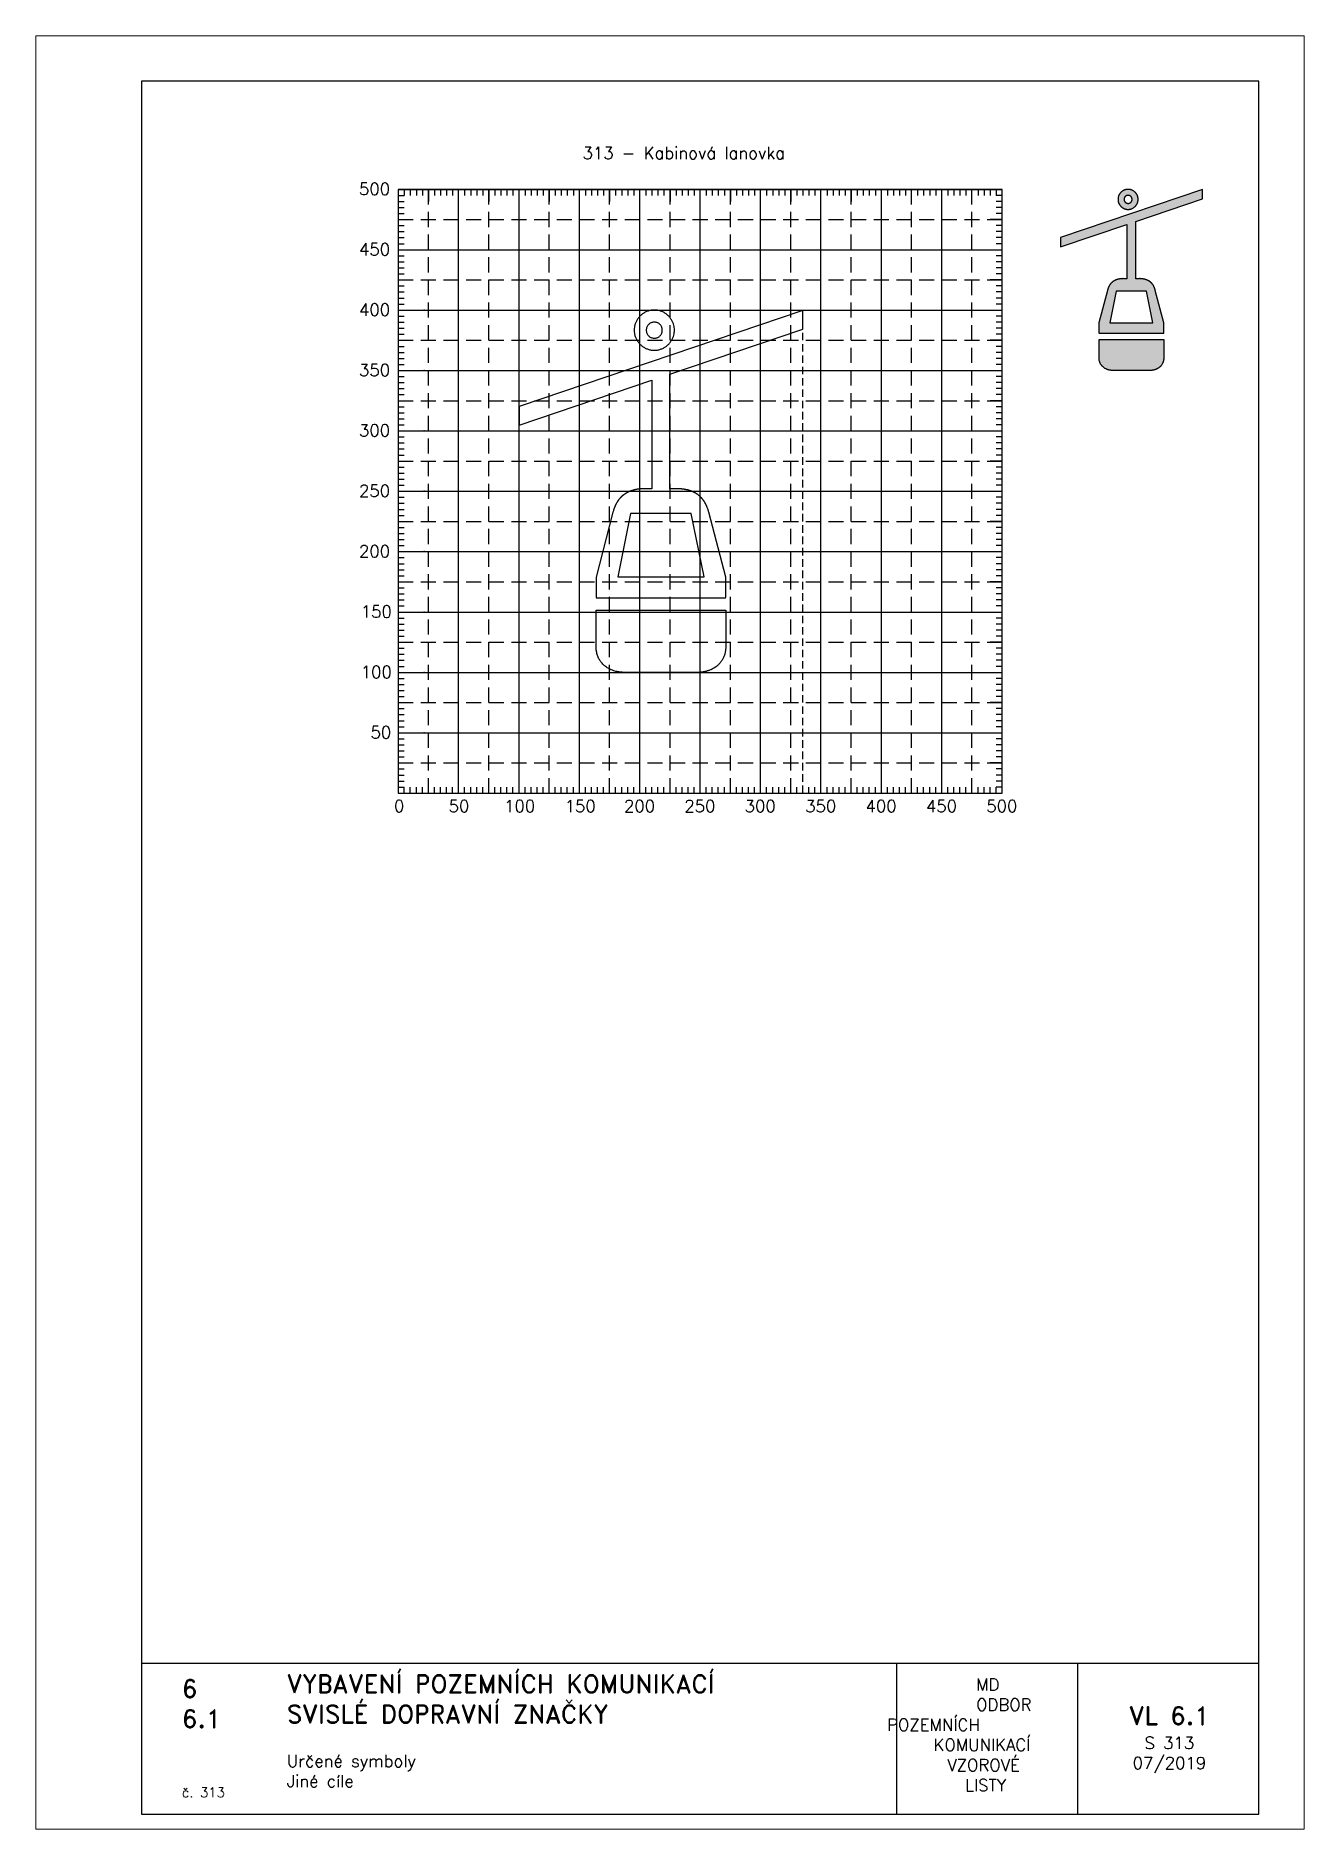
# Paper-space layout '313' of a CAD drawing. Header units: millimetres. Extents: x 0 to 210, y 0 to 297.
import ezdxf

# ---------------------------------------------------------------- set-up
doc = ezdxf.new("R2010")
doc.units = ezdxf.units.MM
doc.header["$LTSCALE"] = 5
doc.linetypes.add('ČÁRKOVANÁX2', pattern=[1.5, 1, -0.5])
for name, color, linetype in [('Kóty', 2, 'Continuous'), ('Pomocná', 2, 'Continuous'), ('Rozpiska', 7, 'Continuous'), ('Značka', 7, 'Continuous')]:
    doc.layers.add(name, color=color, linetype=linetype)
doc.layers.add('Rámeček', color=6, linetype='Continuous', plot=False)
doc.styles.get("Standard").update_dxf_attribs({"font": 'romand.shx', "height": 25})

psp = doc.layouts.new('313')

# ---------------------------------------------------------------- texts
at = {"layer": 'Kóty', "insert": (60, 278.6), "char_height": 2, "attachment_point": 1}
psp.add_mtext_dynamic_manual_height_columns('\\pi30.52371;313 - Kabinová lanovka', width=100, gutter_width=125, heights=[0], dxfattribs=at)
at = {"layer": 'Pomocná', "char_height": 2, "attachment_point": 1}
for s, insert in [('\\pi1.41968;500', (52.09, 272.65)), ('\\pi1.41968;450', (52.09, 262.65)), ('\\pi1.41968;400', (52.09, 252.65)), ('\\pi1.41968;350', (52.09, 242.65)), ('\\pi1.41968;300', (52.09, 232.65)), ('\\pi1.41968;250', (52.09, 222.65)), ('\\pi1.41968;200', (52.09, 212.65)), ('\\pi1.70539;150', (52.09, 202.65)), ('\\pi1.70539;100', (52.09, 192.65)), ('\\pi3.32444;50', (52.09, 182.65)), ('\\pi2.6146;0', (56.68, 170.43)), ('\\pi1.66222;50', (66.69, 170.43)), ('\\pi0.85269;100', (76.68, 170.43)), ('\\pi0.85269;150', (86.71, 170.43)), ('\\pi0.70984;200', (96.68, 170.43)), ('\\pi0.70984;250', (106.67, 170.43)), ('\\pi0.70984;300', (116.66, 170.43)), ('\\pi0.70984;350', (126.68, 170.43)), ('\\pi0.70984;400', (136.67, 170.43)), ('\\pi0.70984;450', (146.68, 170.43)), ('\\pi0.70984;500', (156.67, 170.43))]:
    psp.add_mtext_dynamic_manual_height_columns(s, width=6.5625, gutter_width=100, heights=[0], dxfattribs=dict(at, insert=insert))
at = {"layer": 'Rozpiska', "color": 7}
for s, width, heights, insert, char_height, attachment_point in [('6', 149.0422, [0], (24.17, 24.77), 3, 1), ('{\\C6;VYBAVENÍ POZEMNÍCH KOMUNIKACÍ\\P}SVISLÉ DOPRAVNÍ ZNAČKY{\\H1.34524x; }', 149.0422, [0], (41.56, 25.56), 3, 1), ('\\pi14.7414;{\\C6;MD\\P\\pi2.36044;}ODBOR POZEMNÍCH{\\H1.57143x; }\\P\\pi7.69378;KOMUNIKACÍ{\\H1.5x; }\\P\\pi9.97949;{\\C6;VZOROVÉ\\H1.47619x; \\H0.67742x;\\P\\pi12.93187;LISTY\\H1.26984x; }', 33.1018, [0], (140.95, 24.95), 2, 1), ('6.1', 149.0422, [0], (24.17, 19.78), 3, 1), ('{\\H1.5x;\\C6;VL 6.1\\P\\H0.66667x;S 313\\H1.66666x; \\H0.6x;\\P07/2019\\H1.80159x; }', 14.3057, [0], (187.69, 14.78), 2, 5), ('{\\C6;Určené symboly\\P}Jiné cíle{\\H1.83333x; }', 149.0422, [0], (41.56, 12.29), 2, 1), ('{\\C6;č. 313}', 18.3305, [2.67], (24.17, 6.88), 1.6, 1)]:
    psp.add_mtext_dynamic_manual_height_columns(s, width=width, gutter_width=100, heights=heights, dxfattribs=dict(at, insert=insert, char_height=char_height, attachment_point=attachment_point))

# ---------------------------------------------------------------- hatches: boundary and pattern name
at = {"layer": 'Značka'}
h = psp.add_hatch(color=249, dxfattribs=at)
h.dxf.hatch_style = 1
edge = h.paths.add_edge_path()
edge.add_line((182.51, 269.92), (182.51, 269.97))
edge.add_line((182.51, 269.97), (182.51, 269.98))
edge.add_line((182.51, 269.98), (182.51, 269.98))
edge.add_line((182.51, 269.98), (182.51, 269.99))
edge.add_line((182.51, 269.99), (182.51, 270))
edge.add_line((182.51, 270), (182.51, 270.01))
edge.add_line((182.51, 270.01), (182.51, 270.03))
edge.add_line((182.51, 270.03), (182.51, 270.08))
edge.add_line((182.51, 270.08), (182.5, 270.13))
edge.add_line((182.5, 270.13), (182.49, 270.18))
edge.add_line((182.49, 270.18), (182.48, 270.23))
edge.add_line((182.48, 270.23), (182.47, 270.28))
edge.add_line((182.47, 270.28), (182.46, 270.33))
edge.add_line((182.46, 270.33), (182.45, 270.38))
edge.add_line((182.45, 270.38), (182.43, 270.43))
edge.add_line((182.43, 270.43), (182.41, 270.5))
edge.add_line((182.41, 270.5), (182.39, 270.56))
edge.add_line((182.39, 270.56), (182.36, 270.62))
edge.add_line((182.36, 270.62), (182.33, 270.68))
edge.add_line((182.33, 270.68), (182.3, 270.73))
edge.add_line((182.3, 270.73), (182.27, 270.79))
edge.add_line((182.27, 270.79), (182.23, 270.84))
edge.add_line((182.23, 270.84), (182.2, 270.9))
edge.add_line((182.2, 270.9), (182.16, 270.95))
edge.add_line((182.16, 270.95), (182.11, 271))
edge.add_line((182.11, 271), (182.07, 271.05))
edge.add_line((182.07, 271.05), (182.03, 271.1))
edge.add_line((182.03, 271.1), (181.98, 271.14))
edge.add_line((181.98, 271.14), (181.93, 271.19))
edge.add_line((181.93, 271.19), (181.88, 271.23))
edge.add_line((181.88, 271.23), (181.83, 271.27))
edge.add_line((181.83, 271.27), (181.77, 271.3))
edge.add_line((181.77, 271.3), (181.72, 271.34))
edge.add_line((181.72, 271.34), (181.66, 271.37))
edge.add_line((181.66, 271.37), (181.61, 271.4))
edge.add_line((181.61, 271.4), (181.55, 271.43))
edge.add_line((181.55, 271.43), (181.49, 271.46))
edge.add_line((181.49, 271.46), (181.43, 271.48))
edge.add_line((181.43, 271.48), (181.36, 271.5))
edge.add_line((181.36, 271.5), (181.3, 271.52))
edge.add_line((181.3, 271.52), (181.24, 271.54))
edge.add_line((181.24, 271.54), (181.17, 271.55))
edge.add_line((181.17, 271.55), (181.11, 271.56))
edge.add_line((181.11, 271.56), (181.05, 271.57))
edge.add_line((181.05, 271.57), (180.98, 271.58))
edge.add_line((180.98, 271.58), (180.92, 271.58))
edge.add_line((180.92, 271.58), (180.85, 271.58))
edge.add_arc((180.85, 269.6), 1.98, 89.943, 91.8198)
edge.add_line((180.79, 271.58), (180.72, 271.58))
edge.add_line((180.72, 271.58), (180.65, 271.57))
edge.add_line((180.65, 271.57), (180.59, 271.56))
edge.add_line((180.59, 271.56), (180.53, 271.55))
edge.add_line((180.53, 271.55), (180.46, 271.54))
edge.add_line((180.46, 271.54), (180.4, 271.52))
edge.add_line((180.4, 271.52), (180.34, 271.5))
edge.add_line((180.34, 271.5), (180.27, 271.48))
edge.add_line((180.27, 271.48), (180.21, 271.46))
edge.add_line((180.21, 271.46), (180.15, 271.43))
edge.add_line((180.15, 271.43), (180.1, 271.4))
edge.add_line((180.1, 271.4), (180.04, 271.37))
edge.add_line((180.04, 271.37), (179.98, 271.34))
edge.add_line((179.98, 271.34), (179.93, 271.3))
edge.add_line((179.93, 271.3), (179.87, 271.27))
edge.add_line((179.87, 271.27), (179.82, 271.23))
edge.add_line((179.82, 271.23), (179.77, 271.19))
edge.add_line((179.77, 271.19), (179.72, 271.14))
edge.add_line((179.72, 271.14), (179.67, 271.1))
edge.add_line((179.67, 271.1), (179.63, 271.05))
edge.add_line((179.63, 271.05), (179.59, 271))
edge.add_line((179.59, 271), (179.54, 270.95))
edge.add_line((179.54, 270.95), (179.51, 270.9))
edge.add_line((179.51, 270.9), (179.47, 270.84))
edge.add_line((179.47, 270.84), (179.43, 270.79))
edge.add_line((179.43, 270.79), (179.4, 270.73))
edge.add_line((179.4, 270.73), (179.37, 270.68))
edge.add_line((179.37, 270.68), (179.34, 270.62))
edge.add_line((179.34, 270.62), (179.31, 270.56))
edge.add_line((179.31, 270.56), (179.29, 270.5))
edge.add_line((179.29, 270.5), (179.27, 270.43))
edge.add_line((179.27, 270.43), (179.25, 270.37))
edge.add_line((179.25, 270.37), (179.23, 270.31))
edge.add_line((179.23, 270.31), (179.22, 270.25))
edge.add_line((179.22, 270.25), (179.21, 270.18))
edge.add_line((179.21, 270.18), (179.2, 270.12))
edge.add_line((179.2, 270.12), (179.19, 270.05))
edge.add_line((179.19, 270.05), (179.19, 269.99))
edge.add_line((179.19, 269.99), (179.19, 269.92))
edge.add_line((179.19, 269.92), (179.19, 269.86))
edge.add_line((179.19, 269.86), (179.19, 269.79))
edge.add_line((179.19, 269.79), (179.2, 269.73))
edge.add_line((179.2, 269.73), (179.21, 269.66))
edge.add_line((179.21, 269.66), (179.22, 269.6))
edge.add_line((179.22, 269.6), (179.23, 269.53))
edge.add_line((179.23, 269.53), (179.25, 269.47))
edge.add_line((179.25, 269.47), (179.27, 269.41))
edge.add_line((179.27, 269.41), (179.29, 269.35))
edge.add_line((179.29, 269.35), (179.31, 269.28))
edge.add_line((179.31, 269.28), (179.34, 269.22))
edge.add_line((179.34, 269.22), (179.37, 269.17))
edge.add_line((179.37, 269.17), (179.4, 269.11))
edge.add_line((179.4, 269.11), (179.43, 269.05))
edge.add_line((179.43, 269.05), (179.47, 269))
edge.add_line((179.47, 269), (179.51, 268.94))
edge.add_line((179.51, 268.94), (179.54, 268.89))
edge.add_line((179.54, 268.89), (179.59, 268.84))
edge.add_line((179.59, 268.84), (179.63, 268.79))
edge.add_line((179.63, 268.79), (179.67, 268.74))
edge.add_line((179.67, 268.74), (179.72, 268.7))
edge.add_line((179.72, 268.7), (179.77, 268.66))
edge.add_line((179.77, 268.66), (179.82, 268.62))
edge.add_line((179.82, 268.62), (179.87, 268.58))
edge.add_line((179.87, 268.58), (179.93, 268.54))
edge.add_line((179.93, 268.54), (179.98, 268.5))
edge.add_line((179.98, 268.5), (180.04, 268.47))
edge.add_line((180.04, 268.47), (180.1, 268.44))
edge.add_line((180.1, 268.44), (180.15, 268.41))
edge.add_line((180.15, 268.41), (180.21, 268.38))
edge.add_line((180.21, 268.38), (180.27, 268.36))
edge.add_line((180.27, 268.36), (180.34, 268.34))
edge.add_line((180.34, 268.34), (180.4, 268.32))
edge.add_line((180.4, 268.32), (180.46, 268.3))
edge.add_line((180.46, 268.3), (180.53, 268.29))
edge.add_line((180.53, 268.29), (180.59, 268.28))
edge.add_line((180.59, 268.28), (180.65, 268.27))
edge.add_line((180.65, 268.27), (180.72, 268.26))
edge.add_line((180.72, 268.26), (180.79, 268.26))
edge.add_line((180.79, 268.26), (180.85, 268.26))
edge.add_arc((180.86, 270.24), 1.98, 269.8548, 271.7317)
edge.add_line((180.92, 268.26), (180.98, 268.26))
edge.add_line((180.98, 268.26), (181.05, 268.27))
edge.add_line((181.05, 268.27), (181.11, 268.28))
edge.add_line((181.11, 268.28), (181.17, 268.29))
edge.add_line((181.17, 268.29), (181.24, 268.3))
edge.add_line((181.24, 268.3), (181.3, 268.32))
edge.add_line((181.3, 268.32), (181.36, 268.34))
edge.add_line((181.36, 268.34), (181.43, 268.36))
edge.add_line((181.43, 268.36), (181.49, 268.38))
edge.add_line((181.49, 268.38), (181.55, 268.41))
edge.add_line((181.55, 268.41), (181.61, 268.44))
edge.add_line((181.61, 268.44), (181.66, 268.47))
edge.add_line((181.66, 268.47), (181.72, 268.5))
edge.add_line((181.72, 268.5), (181.77, 268.54))
edge.add_line((181.77, 268.54), (181.83, 268.58))
edge.add_line((181.83, 268.58), (181.88, 268.62))
edge.add_line((181.88, 268.62), (181.93, 268.66))
edge.add_line((181.93, 268.66), (181.98, 268.7))
edge.add_line((181.98, 268.7), (182.03, 268.74))
edge.add_line((182.03, 268.74), (182.07, 268.79))
edge.add_line((182.07, 268.79), (182.11, 268.84))
edge.add_line((182.11, 268.84), (182.16, 268.89))
edge.add_line((182.16, 268.89), (182.2, 268.94))
edge.add_line((182.2, 268.94), (182.23, 269))
edge.add_line((182.23, 269), (182.27, 269.05))
edge.add_line((182.27, 269.05), (182.3, 269.11))
edge.add_line((182.3, 269.11), (182.33, 269.17))
edge.add_line((182.33, 269.17), (182.36, 269.22))
edge.add_line((182.36, 269.22), (182.39, 269.28))
edge.add_line((182.39, 269.28), (182.41, 269.35))
edge.add_line((182.41, 269.35), (182.43, 269.41))
edge.add_line((182.43, 269.41), (182.45, 269.46))
edge.add_line((182.45, 269.46), (182.46, 269.51))
edge.add_line((182.46, 269.51), (182.47, 269.56))
edge.add_line((182.47, 269.56), (182.48, 269.61))
edge.add_line((182.48, 269.61), (182.49, 269.66))
edge.add_line((182.49, 269.66), (182.5, 269.71))
edge.add_line((182.5, 269.71), (182.51, 269.76))
edge.add_line((182.51, 269.76), (182.51, 269.82))
edge.add_line((182.51, 269.82), (182.51, 269.83))
edge.add_line((182.51, 269.83), (182.51, 269.84))
edge.add_line((182.51, 269.84), (182.51, 269.85))
edge.add_line((182.51, 269.85), (182.51, 269.86))
edge.add_line((182.51, 269.86), (182.51, 269.87))
edge.add_line((182.51, 269.87), (182.51, 269.87))
edge.add_line((182.51, 269.87), (182.51, 269.92))
edge = h.paths.add_edge_path(flags=16)
edge.add_line((181.52, 269.92), (181.51, 269.94))
edge.add_line((181.51, 269.94), (181.51, 269.96))
edge.add_line((181.51, 269.96), (181.51, 269.97))
edge.add_line((181.51, 269.97), (181.51, 269.97))
edge.add_line((181.51, 269.97), (181.51, 269.99))
edge.add_line((181.51, 269.99), (181.51, 270))
edge.add_line((181.51, 270), (181.51, 270.02))
edge.add_line((181.51, 270.02), (181.5, 270.05))
edge.add_line((181.5, 270.05), (181.5, 270.07))
edge.add_line((181.5, 270.07), (181.49, 270.09))
edge.add_line((181.49, 270.09), (181.49, 270.11))
edge.add_line((181.49, 270.11), (181.48, 270.13))
edge.add_line((181.48, 270.13), (181.47, 270.15))
edge.add_line((181.47, 270.15), (181.47, 270.18))
edge.add_line((181.47, 270.18), (181.45, 270.2))
edge.add_line((181.45, 270.2), (181.44, 270.22))
edge.add_line((181.44, 270.22), (181.43, 270.25))
edge.add_line((181.43, 270.25), (181.42, 270.27))
edge.add_line((181.42, 270.27), (181.4, 270.29))
edge.add_line((181.4, 270.29), (181.39, 270.31))
edge.add_line((181.39, 270.31), (181.37, 270.33))
edge.add_line((181.37, 270.33), (181.36, 270.35))
edge.add_line((181.36, 270.35), (181.34, 270.37))
edge.add_line((181.34, 270.37), (181.32, 270.39))
edge.add_line((181.32, 270.39), (181.3, 270.41))
edge.add_line((181.3, 270.41), (181.28, 270.43))
edge.add_line((181.28, 270.43), (181.26, 270.44))
edge.add_line((181.26, 270.44), (181.24, 270.46))
edge.add_line((181.24, 270.46), (181.22, 270.47))
edge.add_line((181.22, 270.47), (181.2, 270.49))
edge.add_line((181.2, 270.49), (181.18, 270.5))
edge.add_line((181.18, 270.5), (181.15, 270.51))
edge.add_line((181.15, 270.51), (181.13, 270.53))
edge.add_line((181.13, 270.53), (181.1, 270.54))
edge.add_line((181.1, 270.54), (181.08, 270.54))
edge.add_line((181.08, 270.54), (181.06, 270.55))
edge.add_line((181.06, 270.55), (181.03, 270.56))
edge.add_line((181.03, 270.56), (181.01, 270.57))
edge.add_line((181.01, 270.57), (180.98, 270.57))
edge.add_line((180.98, 270.57), (180.95, 270.58))
edge.add_line((180.95, 270.58), (180.93, 270.58))
edge.add_line((180.93, 270.58), (180.9, 270.58))
edge.add_line((180.9, 270.58), (180.88, 270.59))
edge.add_line((180.88, 270.59), (180.85, 270.59))
edge.add_arc((180.85, 269.8), 0.781, 89.9281, 91.8347)
edge.add_line((180.82, 270.59), (180.8, 270.58))
edge.add_line((180.8, 270.58), (180.77, 270.58))
edge.add_line((180.77, 270.58), (180.75, 270.58))
edge.add_line((180.75, 270.58), (180.72, 270.57))
edge.add_line((180.72, 270.57), (180.7, 270.57))
edge.add_line((180.7, 270.57), (180.67, 270.56))
edge.add_line((180.67, 270.56), (180.64, 270.55))
edge.add_line((180.64, 270.55), (180.62, 270.54))
edge.add_line((180.62, 270.54), (180.6, 270.54))
edge.add_line((180.6, 270.54), (180.57, 270.53))
edge.add_line((180.57, 270.53), (180.55, 270.51))
edge.add_line((180.55, 270.51), (180.53, 270.5))
edge.add_line((180.53, 270.5), (180.5, 270.49))
edge.add_line((180.5, 270.49), (180.48, 270.47))
edge.add_line((180.48, 270.47), (180.46, 270.46))
edge.add_line((180.46, 270.46), (180.44, 270.44))
edge.add_line((180.44, 270.44), (180.42, 270.43))
edge.add_line((180.42, 270.43), (180.4, 270.41))
edge.add_line((180.4, 270.41), (180.38, 270.39))
edge.add_line((180.38, 270.39), (180.36, 270.37))
edge.add_line((180.36, 270.37), (180.34, 270.35))
edge.add_line((180.34, 270.35), (180.33, 270.33))
edge.add_line((180.33, 270.33), (180.31, 270.31))
edge.add_line((180.31, 270.31), (180.3, 270.29))
edge.add_line((180.3, 270.29), (180.28, 270.27))
edge.add_line((180.28, 270.27), (180.27, 270.25))
edge.add_line((180.27, 270.25), (180.26, 270.22))
edge.add_line((180.26, 270.22), (180.25, 270.2))
edge.add_line((180.25, 270.2), (180.24, 270.18))
edge.add_line((180.24, 270.18), (180.23, 270.15))
edge.add_line((180.23, 270.15), (180.22, 270.13))
edge.add_line((180.22, 270.13), (180.21, 270.1))
edge.add_line((180.21, 270.1), (180.2, 270.08))
edge.add_line((180.2, 270.08), (180.2, 270.05))
edge.add_line((180.2, 270.05), (180.19, 270.02))
edge.add_line((180.19, 270.02), (180.19, 270))
edge.add_line((180.19, 270), (180.19, 269.97))
edge.add_line((180.19, 269.97), (180.19, 269.95))
edge.add_line((180.19, 269.95), (180.19, 269.92))
edge.add_line((180.19, 269.92), (180.19, 269.89))
edge.add_line((180.19, 269.89), (180.19, 269.87))
edge.add_line((180.19, 269.87), (180.19, 269.84))
edge.add_line((180.19, 269.84), (180.19, 269.82))
edge.add_line((180.19, 269.82), (180.2, 269.79))
edge.add_line((180.2, 269.79), (180.2, 269.77))
edge.add_line((180.2, 269.77), (180.21, 269.74))
edge.add_line((180.21, 269.74), (180.22, 269.72))
edge.add_line((180.22, 269.72), (180.23, 269.69))
edge.add_line((180.23, 269.69), (180.24, 269.67))
edge.add_line((180.24, 269.67), (180.25, 269.64))
edge.add_line((180.25, 269.64), (180.26, 269.62))
edge.add_line((180.26, 269.62), (180.27, 269.6))
edge.add_line((180.27, 269.6), (180.28, 269.57))
edge.add_line((180.28, 269.57), (180.3, 269.55))
edge.add_line((180.3, 269.55), (180.31, 269.53))
edge.add_line((180.31, 269.53), (180.33, 269.51))
edge.add_line((180.33, 269.51), (180.34, 269.49))
edge.add_line((180.34, 269.49), (180.36, 269.47))
edge.add_line((180.36, 269.47), (180.38, 269.45))
edge.add_line((180.38, 269.45), (180.4, 269.43))
edge.add_line((180.4, 269.43), (180.42, 269.42))
edge.add_line((180.42, 269.42), (180.44, 269.4))
edge.add_line((180.44, 269.4), (180.46, 269.38))
edge.add_line((180.46, 269.38), (180.48, 269.37))
edge.add_line((180.48, 269.37), (180.5, 269.35))
edge.add_line((180.5, 269.35), (180.53, 269.34))
edge.add_line((180.53, 269.34), (180.55, 269.33))
edge.add_line((180.55, 269.33), (180.57, 269.32))
edge.add_line((180.57, 269.32), (180.6, 269.31))
edge.add_line((180.6, 269.31), (180.62, 269.3))
edge.add_line((180.62, 269.3), (180.64, 269.29))
edge.add_line((180.64, 269.29), (180.67, 269.28))
edge.add_line((180.67, 269.28), (180.7, 269.27))
edge.add_line((180.7, 269.27), (180.72, 269.27))
edge.add_line((180.72, 269.27), (180.75, 269.26))
edge.add_line((180.75, 269.26), (180.77, 269.26))
edge.add_line((180.77, 269.26), (180.8, 269.26))
edge.add_line((180.8, 269.26), (180.82, 269.26))
edge.add_line((180.82, 269.26), (180.85, 269.26))
edge.add_arc((180.85, 270.04), 0.781, 269.9281, 271.8347)
edge.add_line((180.88, 269.26), (180.9, 269.26))
edge.add_line((180.9, 269.26), (180.93, 269.26))
edge.add_line((180.93, 269.26), (180.95, 269.26))
edge.add_line((180.95, 269.26), (180.98, 269.27))
edge.add_line((180.98, 269.27), (181.01, 269.27))
edge.add_line((181.01, 269.27), (181.03, 269.28))
edge.add_line((181.03, 269.28), (181.06, 269.29))
edge.add_line((181.06, 269.29), (181.08, 269.3))
edge.add_line((181.08, 269.3), (181.1, 269.31))
edge.add_line((181.1, 269.31), (181.13, 269.32))
edge.add_line((181.13, 269.32), (181.15, 269.33))
edge.add_line((181.15, 269.33), (181.18, 269.34))
edge.add_line((181.18, 269.34), (181.2, 269.35))
edge.add_line((181.2, 269.35), (181.22, 269.37))
edge.add_line((181.22, 269.37), (181.24, 269.38))
edge.add_line((181.24, 269.38), (181.26, 269.4))
edge.add_line((181.26, 269.4), (181.28, 269.42))
edge.add_line((181.28, 269.42), (181.3, 269.43))
edge.add_line((181.3, 269.43), (181.32, 269.45))
edge.add_line((181.32, 269.45), (181.34, 269.47))
edge.add_line((181.34, 269.47), (181.36, 269.49))
edge.add_line((181.36, 269.49), (181.37, 269.51))
edge.add_line((181.37, 269.51), (181.39, 269.53))
edge.add_line((181.39, 269.53), (181.4, 269.55))
edge.add_line((181.4, 269.55), (181.42, 269.57))
edge.add_line((181.42, 269.57), (181.43, 269.6))
edge.add_line((181.43, 269.6), (181.44, 269.62))
edge.add_line((181.44, 269.62), (181.45, 269.64))
edge.add_line((181.45, 269.64), (181.46, 269.67))
edge.add_line((181.46, 269.67), (181.47, 269.69))
edge.add_line((181.47, 269.69), (181.48, 269.72))
edge.add_line((181.48, 269.72), (181.49, 269.74))
edge.add_line((181.49, 269.74), (181.49, 269.76))
edge.add_line((181.49, 269.76), (181.5, 269.78))
edge.add_line((181.5, 269.78), (181.5, 269.8))
edge.add_line((181.5, 269.8), (181.51, 269.82))
edge.add_line((181.51, 269.82), (181.51, 269.84))
edge.add_line((181.51, 269.84), (181.51, 269.86))
edge.add_line((181.51, 269.86), (181.51, 269.88))
edge.add_line((181.51, 269.88), (181.51, 269.88))
edge.add_line((181.51, 269.88), (181.51, 269.89))
edge.add_line((181.51, 269.89), (181.51, 269.89))
edge.add_line((181.51, 269.89), (181.51, 269.9))
edge.add_line((181.51, 269.9), (181.52, 269.92))
h.paths.add_polyline_path([(177.82, 249.5), (184.97, 249.5), (183.9, 254.74), (178.89, 254.74)], flags=16)
h.paths.add_polyline_path([(184.05, 246.72), (186.76, 246.72), (186.76, 243.56), (186.76, 243.52), (186.75, 243.47), (186.75, 243.45), (186.75, 243.44), (186.75, 243.39), (186.74, 243.34), (186.73, 243.27), (186.71, 243.21), (186.7, 243.14), (186.68, 243.08), (186.66, 243.02), (186.64, 242.96), (186.62, 242.89), (186.59, 242.83), (186.56, 242.77), (186.53, 242.71), (186.5, 242.65), (186.46, 242.59), (186.42, 242.53), (186.38, 242.47), (186.34, 242.42), (186.3, 242.36), (186.25, 242.31), (186.2, 242.26), (186.15, 242.21), (186.1, 242.16), (186.05, 242.12), (185.99, 242.08), (185.93, 242.03), (185.86, 241.98), (185.79, 241.94), (185.72, 241.89), (185.65, 241.86), (185.64, 241.85), (185.63, 241.84), (185.61, 241.84), (185.59, 241.83), (185.57, 241.82), (185.56, 241.81), (185.54, 241.8), (185.52, 241.8), (185.51, 241.79), (185.5, 241.79), (185.42, 241.76), (185.41, 241.75), (185.4, 241.75), (185.38, 241.74), (185.35, 241.73), (185.33, 241.72), (185.31, 241.72), (185.29, 241.71), (185.26, 241.7), (185.24, 241.69), (185.22, 241.69), (185.2, 241.68), (185.17, 241.67), (185.15, 241.67), (185.13, 241.66), (185.1, 241.66), (185.08, 241.65), (185.06, 241.65), (185.03, 241.64), (185.01, 241.64), (184.99, 241.63), (184.96, 241.63), (184.94, 241.62), (184.92, 241.62), (184.89, 241.62), (184.87, 241.61), (184.85, 241.61), (184.83, 241.61), (184.81, 241.6), (184.81, 241.6), (184.8, 241.6), (184.8, 241.6), (184.79, 241.6), (184.79, 241.6), (184.78, 241.6), (184.78, 241.6), (184.77, 241.6), (184.77, 241.6), (184.76, 241.6), (184.76, 241.6), (184.75, 241.6), (184.75, 241.6), (184.75, 241.6), (184.74, 241.6), (184.74, 241.6), (184.73, 241.6), (184.73, 241.6), (184.73, 241.6), (184.72, 241.59), (184.72, 241.59), (184.7, 241.59), (184.68, 241.59), (184.62, 241.59), (184.56, 241.58), (178.24, 241.58), (178.18, 241.59), (178.12, 241.59), (178.11, 241.59), (178.09, 241.59), (178.09, 241.59), (178.07, 241.59), (178.06, 241.6), (178.05, 241.6), (178.04, 241.6), (178.03, 241.6), (177.97, 241.61), (177.96, 241.61), (177.94, 241.61), (177.93, 241.61), (177.91, 241.61), (177.89, 241.62), (177.87, 241.62), (177.85, 241.62), (177.83, 241.63), (177.81, 241.63), (177.79, 241.64), (177.77, 241.64), (177.76, 241.64), (177.74, 241.65), (177.72, 241.65), (177.7, 241.66), (177.68, 241.66), (177.67, 241.66), (177.66, 241.67), (177.58, 241.69), (177.51, 241.71), (177.45, 241.73), (177.38, 241.76), (177.32, 241.78), (177.26, 241.81), (177.2, 241.84), (177.14, 241.87), (177.08, 241.9), (177.02, 241.93), (176.95, 241.97), (176.89, 242.02), (176.82, 242.06), (176.76, 242.11), (176.7, 242.16), (176.64, 242.22), (176.59, 242.27), (176.53, 242.33), (176.48, 242.39), (176.44, 242.45), (176.39, 242.51), (176.35, 242.57), (176.31, 242.64), (176.27, 242.7), (176.24, 242.77), (176.21, 242.84), (176.18, 242.92), (176.15, 242.99), (176.12, 243.07), (176.1, 243.15), (176.08, 243.23), (176.07, 243.31), (176.06, 243.37), (176.05, 243.44), (176.05, 243.45), (176.05, 243.47), (176.05, 243.52), (176.04, 243.56), (176.04, 246.72)])
h.paths.add_polyline_path([(193.15, 270), (193.15, 271.56), (169.65, 263.61), (169.65, 262.06), (180.66, 265.78), (180.66, 256.78), (180.2, 256.78), (180.12, 256.78), (180.05, 256.79), (180.03, 256.79), (180.01, 256.79), (180, 256.79), (179.98, 256.79), (179.96, 256.78), (179.94, 256.78), (179.92, 256.78), (179.9, 256.78), (179.87, 256.78), (179.85, 256.78), (179.83, 256.78), (179.8, 256.78), (179.77, 256.78), (179.75, 256.78), (179.72, 256.77), (179.69, 256.77), (179.66, 256.77), (179.64, 256.77), (179.61, 256.76), (179.58, 256.76), (179.55, 256.76), (179.52, 256.75), (179.5, 256.75), (179.47, 256.75), (179.44, 256.74), (179.41, 256.74), (179.39, 256.73), (179.36, 256.73), (179.33, 256.72), (179.31, 256.71), (179.28, 256.71), (179.25, 256.7), (179.22, 256.7), (179.2, 256.69), (179.17, 256.68), (179.15, 256.68), (179.13, 256.67), (179.11, 256.67), (179.09, 256.66), (179.07, 256.66), (179.05, 256.65), (179.03, 256.64), (179.01, 256.64), (178.99, 256.63), (178.97, 256.63), (178.95, 256.62), (178.93, 256.61), (178.91, 256.61), (178.89, 256.6), (178.88, 256.59), (178.86, 256.58), (178.84, 256.58), (178.82, 256.57), (178.8, 256.56), (178.78, 256.55), (178.76, 256.54), (178.74, 256.54), (178.72, 256.53), (178.7, 256.52), (178.69, 256.51), (178.67, 256.5), (178.65, 256.49), (178.63, 256.48), (178.61, 256.47), (178.6, 256.46), (178.58, 256.45), (178.56, 256.44), (178.54, 256.43), (178.53, 256.42), (178.51, 256.41), (178.49, 256.4), (178.48, 256.39), (178.46, 256.38), (178.44, 256.37), (178.43, 256.36), (178.41, 256.35), (178.4, 256.34), (178.38, 256.33), (178.37, 256.32), (178.35, 256.31), (178.33, 256.3), (178.32, 256.29), (178.3, 256.28), (178.29, 256.26), (178.27, 256.25), (178.26, 256.24), (178.24, 256.23), (178.23, 256.22), (178.22, 256.2), (178.2, 256.19), (178.19, 256.18), (178.17, 256.17), (178.16, 256.15), (178.14, 256.14), (178.13, 256.13), (178.12, 256.11), (178.1, 256.1), (178.09, 256.09), (178.08, 256.07), (178.06, 256.06), (178.05, 256.05), (178.04, 256.03), (178.02, 256.02), (178.01, 256), (178, 255.99), (177.99, 255.98), (177.97, 255.96), (177.96, 255.95), (177.95, 255.93), (177.94, 255.92), (177.93, 255.9), (177.91, 255.89), (177.9, 255.87), (177.89, 255.86), (177.88, 255.84), (177.87, 255.83), (177.86, 255.81), (177.85, 255.8), (177.84, 255.78), (177.82, 255.76), (177.81, 255.75), (177.8, 255.73), (177.79, 255.72), (177.78, 255.7), (177.77, 255.68), (177.76, 255.67), (177.75, 255.65), (177.74, 255.64), (177.73, 255.62), (177.73, 255.6), (177.72, 255.59), (177.71, 255.57), (177.7, 255.55), (177.69, 255.54), (177.69, 255.54), (177.69, 255.54), (177.68, 255.53), (177.68, 255.53), (177.68, 255.52), (177.68, 255.52), (177.67, 255.51), (177.67, 255.51), (177.67, 255.5), (177.67, 255.5), (177.67, 255.49), (177.66, 255.49), (177.66, 255.48), (177.66, 255.48), (177.66, 255.47), (177.65, 255.47), (177.65, 255.46), (177.65, 255.46), (177.65, 255.45), (177.64, 255.45), (177.64, 255.44), (177.64, 255.44), (177.64, 255.44), (177.63, 255.43), (177.63, 255.43), (177.63, 255.42), (177.63, 255.42), (177.62, 255.41), (177.62, 255.41), (177.62, 255.4), (177.62, 255.4), (177.62, 255.39), (177.61, 255.39), (177.61, 255.38), (177.61, 255.38), (177.61, 255.37), (177.6, 255.37), (177.6, 255.36), (177.6, 255.36), (177.6, 255.35), (177.6, 255.35), (177.59, 255.34), (177.59, 255.34), (177.59, 255.33), (177.59, 255.33), (177.59, 255.32), (177.58, 255.32), (177.58, 255.31), (177.58, 255.31), (177.58, 255.3), (177.58, 255.3), (177.57, 255.29), (177.57, 255.29), (177.57, 255.28), (177.57, 255.28), (177.56, 255.27), (177.56, 255.27), (177.56, 255.26), (177.56, 255.26), (177.56, 255.25), (177.56, 255.25), (177.55, 255.25), (177.55, 255.24), (177.55, 255.24), (177.55, 255.23), (177.55, 255.23), (177.54, 255.22), (177.54, 255.22), (177.54, 255.21), (177.54, 255.21), (177.54, 255.2), (177.53, 255.18), (177.52, 255.16), (177.51, 255.14), (177.51, 255.12), (177.5, 255.1), (177.5, 255.09), (177.49, 255.07), (177.49, 255.06), (177.48, 255.04), (177.48, 255.02), (177.47, 255.01), (177.47, 255), (177.47, 254.99), (177.46, 254.97), (177.46, 254.96), (177.44, 254.9), (177.43, 254.85), (176.03, 249.46), (176.03, 247.79), (176.03, 247.79), (176.04, 247.78), (176.04, 247.78), (176.05, 247.77), (176.05, 247.77), (186.74, 247.77), (186.75, 247.77), (186.75, 247.78), (186.76, 247.79), (186.76, 247.79), (186.76, 249.46), (185.36, 254.85), (185.35, 254.9), (185.33, 254.96), (185.33, 254.98), (185.32, 254.99), (185.3, 255.06), (185.27, 255.14), (185.24, 255.22), (185.21, 255.31), (185.17, 255.4), (185.17, 255.41), (185.16, 255.42), (185.15, 255.44), (185.14, 255.46), (185.13, 255.48), (185.12, 255.5), (185.11, 255.52), (185.1, 255.54), (185.09, 255.56), (185.09, 255.56), (185.04, 255.65), (185, 255.72), (184.99, 255.72), (184.98, 255.74), (184.97, 255.75), (184.96, 255.77), (184.95, 255.79), (184.94, 255.81), (184.93, 255.82), (184.91, 255.84), (184.9, 255.86), (184.89, 255.87), (184.88, 255.89), (184.86, 255.91), (184.85, 255.92), (184.84, 255.94), (184.82, 255.96), (184.81, 255.97), (184.8, 255.99), (184.78, 256), (184.77, 256.02), (184.75, 256.03), (184.74, 256.05), (184.72, 256.06), (184.71, 256.08), (184.7, 256.09), (184.69, 256.1), (184.68, 256.11), (184.62, 256.17), (184.61, 256.17), (184.6, 256.18), (184.59, 256.19), (184.57, 256.21), (184.55, 256.22), (184.54, 256.24), (184.52, 256.25), (184.5, 256.26), (184.49, 256.28), (184.47, 256.29), (184.45, 256.3), (184.43, 256.31), (184.42, 256.33), (184.4, 256.34), (184.38, 256.35), (184.36, 256.36), (184.35, 256.37), (184.33, 256.39), (184.31, 256.4), (184.29, 256.41), (184.27, 256.42), (184.25, 256.43), (184.24, 256.44), (184.22, 256.45), (184.2, 256.46), (184.18, 256.47), (184.16, 256.48), (184.14, 256.49), (184.12, 256.5), (184.1, 256.51), (184.08, 256.52), (184.06, 256.53), (184.04, 256.54), (184.03, 256.54), (184.01, 256.55), (183.99, 256.56), (183.97, 256.57), (183.96, 256.57), (183.94, 256.58), (183.92, 256.59), (183.9, 256.59), (183.89, 256.6), (183.87, 256.61), (183.85, 256.61), (183.83, 256.62), (183.81, 256.63), (183.8, 256.63), (183.78, 256.64), (183.76, 256.64), (183.74, 256.65), (183.72, 256.65), (183.71, 256.66), (183.69, 256.66), (183.67, 256.67), (183.65, 256.67), (183.63, 256.68), (183.61, 256.68), (183.6, 256.69), (183.58, 256.69), (183.56, 256.7), (183.54, 256.7), (183.52, 256.71), (183.5, 256.71), (183.49, 256.71), (183.47, 256.72), (183.44, 256.72), (183.42, 256.73), (183.4, 256.73), (183.38, 256.73), (183.35, 256.74), (183.33, 256.74), (183.31, 256.75), (183.29, 256.75), (183.26, 256.75), (183.24, 256.76), (183.22, 256.76), (183.19, 256.76), (183.17, 256.76), (183.15, 256.77), (183.13, 256.77), (183.1, 256.77), (183.08, 256.77), (183.06, 256.77), (183.03, 256.78), (183.01, 256.78), (182.99, 256.78), (182.97, 256.78), (182.94, 256.78), (182.92, 256.78), (182.9, 256.78), (182.88, 256.78), (182.86, 256.78), (182.85, 256.78), (182.83, 256.79), (182.81, 256.79), (182.79, 256.79), (182.78, 256.79), (182.77, 256.79), (182.75, 256.79), (182.74, 256.79), (182.66, 256.78), (182.59, 256.78), (182.13, 256.78), (182.13, 266.28)])
edge = h.paths.add_edge_path(flags=17)
edge.add_line((193.15, 271.56), (169.65, 263.61))

# ---------------------------------------------------------------- linework, layer by layer
psp.add_line((60, 171.58), (65, 171.58))
at = {"layer": 'Kóty'}
psp.add_lwpolyline([(60, 271.58), (160, 271.58), (160, 271.58), (60, 271.58)], close=True, dxfattribs=at)
at = {"layer": 'Pomocná'}
for p, q in [((60, 270.58), (61, 270.58)), ((61, 271.58), (61, 270.58)), ((62, 271.58), (62, 270.58)), ((63, 271.58), (63, 270.58)), ((64, 271.58), (64, 270.58)), ((65, 271.58), (65, 269.58)), ((66, 271.58), (66, 270.58)), ((67, 271.58), (67, 270.58)), ((68, 271.58), (68, 270.58)), ((69, 271.58), (69, 270.58)), ((71, 271.58), (71, 270.58)), ((72, 271.58), (72, 270.58)), ((73, 271.58), (73, 270.58)), ((74, 271.58), (74, 270.58)), ((75, 271.58), (75, 269.58)), ((76, 271.58), (76, 270.58)), ((77, 271.58), (77, 270.58)), ((78, 271.58), (78, 270.58)), ((79, 271.58), (79, 270.58)), ((81, 271.58), (81, 270.58)), ((82, 271.58), (82, 270.58)), ((83, 271.58), (83, 270.58)), ((84, 271.58), (84, 270.58)), ((85, 271.58), (85, 269.58)), ((86, 271.58), (86, 270.58)), ((87, 271.58), (87, 270.58)), ((88, 271.58), (88, 270.58)), ((89, 271.58), (89, 270.58)), ((91, 271.58), (91, 270.58)), ((92, 271.58), (92, 270.58)), ((93, 271.58), (93, 270.58)), ((94, 271.58), (94, 270.58)), ((95, 271.58), (95, 269.58)), ((96, 271.58), (96, 270.58)), ((97, 271.58), (97, 270.58)), ((98, 271.58), (98, 270.58)), ((99, 271.58), (99, 270.58)), ((101, 271.58), (101, 270.58)), ((102, 271.58), (102, 270.58)), ((103, 271.58), (103, 270.58)), ((104, 271.58), (104, 270.58)), ((105, 271.58), (105, 269.58)), ((106, 271.58), (106, 270.58)), ((107, 271.58), (107, 270.58)), ((108, 271.58), (108, 270.58)), ((109, 271.58), (109, 270.58)), ((111, 271.58), (111, 270.58)), ((112, 271.58), (112, 270.58)), ((113, 271.58), (113, 270.58)), ((114, 271.58), (114, 270.58)), ((115, 271.58), (115, 269.58)), ((116, 271.58), (116, 270.58)), ((117, 271.58), (117, 270.58)), ((118, 271.58), (118, 270.58)), ((119, 271.58), (119, 270.58)), ((121, 271.58), (121, 270.58)), ((122, 271.58), (122, 270.58)), ((123, 271.58), (123, 270.58)), ((124, 271.58), (124, 270.58)), ((125, 271.58), (125, 269.58)), ((126, 271.58), (126, 270.58)), ((127, 271.58), (127, 270.58)), ((128, 271.58), (128, 270.58)), ((129, 271.58), (129, 270.58)), ((131, 271.58), (131, 270.58)), ((132, 271.58), (132, 270.58)), ((133, 271.58), (133, 270.58)), ((134, 271.58), (134, 270.58)), ((135, 271.58), (135, 269.58)), ((136, 271.58), (136, 270.58)), ((137, 271.58), (137, 270.58)), ((138, 271.58), (138, 270.58)), ((139, 271.58), (139, 270.58)), ((141, 271.58), (141, 270.58)), ((142, 271.58), (142, 270.58)), ((143, 271.58), (143, 270.58)), ((144, 271.58), (144, 270.58)), ((146, 271.58), (146, 270.58)), ((147, 271.58), (147, 270.58)), ((148, 271.58), (148, 270.58)), ((149, 271.58), (149, 270.58)), ((151, 271.58), (151, 270.58)), ((152, 271.58), (152, 270.58)), ((153, 271.58), (153, 270.58)), ((154, 271.58), (154, 270.58)), ((156, 271.58), (156, 270.58)), ((157, 271.58), (157, 270.58)), ((158, 271.58), (158, 270.58)), ((159, 271.58), (159, 270.58)), ((160, 270.58), (159, 270.58)), ((60, 269.58), (61, 269.58)), ((60, 268.58), (61, 268.58)), ((60, 267.58), (61, 267.58)), ((160, 269.58), (159, 269.58)), ((160, 268.58), (159, 268.58)), ((160, 267.58), (159, 267.58)), ((60, 266.58), (62, 266.58)), ((60, 265.58), (61, 265.58)), ((60, 264.58), (61, 264.58)), ((160, 266.58), (158, 266.58)), ((160, 265.58), (159, 265.58)), ((160, 264.58), (159, 264.58)), ((60, 263.58), (61, 263.58)), ((60, 262.58), (61, 262.58)), ((160, 263.58), (159, 263.58)), ((160, 262.58), (159, 262.58)), ((60, 260.58), (61, 260.58)), ((60, 259.58), (61, 259.58)), ((60, 258.58), (61, 258.58)), ((160, 260.58), (159, 260.58)), ((160, 259.58), (159, 259.58)), ((160, 258.58), (159, 258.58)), ((60, 257.58), (61, 257.58)), ((60, 256.58), (62, 256.58)), ((60, 255.58), (61, 255.58)), ((160, 256.58), (158, 256.58)), ((160, 257.58), (159, 257.58)), ((160, 255.58), (159, 255.58)), ((60, 254.58), (61, 254.58)), ((60, 253.58), (61, 253.58)), ((60, 252.58), (61, 252.58)), ((160, 254.58), (159, 254.58)), ((160, 253.58), (159, 253.58)), ((160, 252.58), (159, 252.58)), ((60, 250.58), (61, 250.58)), ((60, 249.58), (61, 249.58)), ((160, 250.58), (159, 250.58)), ((160, 249.58), (159, 249.58)), ((60, 248.58), (61, 248.58)), ((60, 247.58), (61, 247.58)), ((60, 246.58), (62, 246.58)), ((160, 246.58), (158, 246.58)), ((160, 248.58), (159, 248.58)), ((160, 247.58), (159, 247.58)), ((60, 245.58), (61, 245.58)), ((60, 244.58), (61, 244.58)), ((60, 243.58), (61, 243.58)), ((160, 245.58), (159, 245.58)), ((160, 244.58), (159, 244.58)), ((160, 243.58), (159, 243.58)), ((60, 242.58), (61, 242.58)), ((60, 240.58), (61, 240.58)), ((160, 242.58), (159, 242.58)), ((160, 240.58), (159, 240.58)), ((60, 239.58), (61, 239.58)), ((60, 238.58), (61, 238.58)), ((160, 239.58), (159, 239.58)), ((160, 238.58), (159, 238.58)), ((60, 237.58), (61, 237.58)), ((60, 236.58), (62, 236.58)), ((60, 235.58), (61, 235.58)), ((160, 236.58), (158, 236.58)), ((160, 237.58), (159, 237.58)), ((160, 235.58), (159, 235.58)), ((60, 234.58), (61, 234.58)), ((60, 233.58), (61, 233.58)), ((60, 232.58), (61, 232.58)), ((160, 234.58), (159, 234.58)), ((160, 233.58), (159, 233.58)), ((160, 232.58), (159, 232.58)), ((60, 230.58), (61, 230.58)), ((60, 229.58), (61, 229.58)), ((160, 230.58), (159, 230.58)), ((160, 229.58), (159, 229.58)), ((60, 228.58), (61, 228.58)), ((60, 227.58), (61, 227.58)), ((60, 226.58), (62, 226.58)), ((160, 226.58), (158, 226.58)), ((160, 228.58), (159, 228.58)), ((160, 227.58), (159, 227.58)), ((60, 225.58), (61, 225.58)), ((60, 224.58), (61, 224.58)), ((60, 223.58), (61, 223.58)), ((160, 225.58), (159, 225.58)), ((160, 224.58), (159, 224.58)), ((160, 223.58), (159, 223.58)), ((60, 222.58), (61, 222.58)), ((60, 220.58), (61, 220.58)), ((160, 222.58), (159, 222.58)), ((160, 220.58), (159, 220.58)), ((60, 219.58), (61, 219.58)), ((60, 218.58), (61, 218.58)), ((60, 217.58), (61, 217.58)), ((160, 219.58), (159, 219.58)), ((160, 218.58), (159, 218.58)), ((160, 217.58), (159, 217.58)), ((60, 216.58), (62, 216.58)), ((60, 215.58), (61, 215.58)), ((60, 214.58), (61, 214.58)), ((160, 216.58), (158, 216.58)), ((160, 215.58), (159, 215.58)), ((160, 214.58), (159, 214.58)), ((60, 213.58), (61, 213.58)), ((60, 212.58), (61, 212.58)), ((160, 213.58), (159, 213.58)), ((160, 212.58), (159, 212.58)), ((60, 210.58), (61, 210.58)), ((60, 209.58), (61, 209.58)), ((60, 208.58), (61, 208.58)), ((160, 210.58), (159, 210.58)), ((160, 209.58), (159, 209.58)), ((160, 208.58), (159, 208.58)), ((60, 207.58), (61, 207.58)), ((60, 206.58), (62, 206.58)), ((60, 205.58), (61, 205.58)), ((160, 206.58), (158, 206.58)), ((160, 207.58), (159, 207.58)), ((160, 205.58), (159, 205.58)), ((60, 204.58), (61, 204.58)), ((60, 203.58), (61, 203.58)), ((60, 202.58), (61, 202.58)), ((160, 204.58), (159, 204.58)), ((160, 203.58), (159, 203.58)), ((160, 202.58), (159, 202.58)), ((60, 200.58), (61, 200.58)), ((60, 199.58), (61, 199.58)), ((160, 200.58), (159, 200.58)), ((160, 199.58), (159, 199.58)), ((60, 198.58), (61, 198.58)), ((60, 197.58), (61, 197.58)), ((60, 196.58), (62, 196.58)), ((160, 196.58), (158, 196.58)), ((160, 198.58), (159, 198.58)), ((160, 197.58), (159, 197.58)), ((60, 195.58), (61, 195.58)), ((60, 194.58), (61, 194.58)), ((60, 193.58), (61, 193.58)), ((160, 195.58), (159, 195.58)), ((160, 194.58), (159, 194.58)), ((160, 193.58), (159, 193.58)), ((60, 192.58), (61, 192.58)), ((60, 190.58), (61, 190.58)), ((160, 192.58), (159, 192.58)), ((160, 190.58), (159, 190.58)), ((60, 189.58), (61, 189.58)), ((60, 188.58), (61, 188.58)), ((60, 187.58), (61, 187.58)), ((160, 189.58), (159, 189.58)), ((160, 188.58), (159, 188.58)), ((160, 187.58), (159, 187.58)), ((60, 186.58), (62, 186.58)), ((60, 185.58), (61, 185.58)), ((60, 184.58), (61, 184.58)), ((160, 186.58), (158, 186.58)), ((160, 185.58), (159, 185.58)), ((160, 184.58), (159, 184.58)), ((60, 183.58), (61, 183.58)), ((60, 182.58), (61, 182.58)), ((160, 183.58), (159, 183.58)), ((160, 182.58), (159, 182.58)), ((60, 180.58), (61, 180.58)), ((60, 179.58), (61, 179.58)), ((60, 178.58), (61, 178.58)), ((160, 180.58), (159, 180.58)), ((160, 179.58), (159, 179.58)), ((160, 178.58), (159, 178.58)), ((60, 177.58), (61, 177.58)), ((60, 176.58), (62, 176.58)), ((60, 175.58), (61, 175.58)), ((160, 176.58), (158, 176.58)), ((160, 177.58), (159, 177.58)), ((160, 175.58), (159, 175.58)), ((60, 174.58), (61, 174.58)), ((60, 173.58), (61, 173.58)), ((60, 172.58), (61, 172.58)), ((61, 171.58), (61, 172.58)), ((62, 171.58), (62, 172.58)), ((63, 171.58), (63, 172.58)), ((64, 171.58), (64, 172.58)), ((65, 171.58), (65, 173.58)), ((66, 171.58), (66, 172.58)), ((67, 171.58), (67, 172.58)), ((68, 171.58), (68, 172.58)), ((69, 171.58), (69, 172.58)), ((71, 171.58), (71, 172.58)), ((72, 171.58), (72, 172.58)), ((73, 171.58), (73, 172.58)), ((74, 171.58), (74, 172.58)), ((75, 171.58), (75, 173.58)), ((76, 171.58), (76, 172.58)), ((77, 171.58), (77, 172.58)), ((78, 171.58), (78, 172.58)), ((79, 171.58), (79, 172.58)), ((81, 171.58), (81, 172.58)), ((82, 171.58), (82, 172.58)), ((83, 171.58), (83, 172.58)), ((84, 171.58), (84, 172.58)), ((85, 171.58), (85, 173.58)), ((86, 171.58), (86, 172.58)), ((87, 171.58), (87, 172.58)), ((88, 171.58), (88, 172.58)), ((89, 171.58), (89, 172.58)), ((91, 171.58), (91, 172.58)), ((92, 171.58), (92, 172.58)), ((93, 171.58), (93, 172.58)), ((94, 171.58), (94, 172.58)), ((95, 171.58), (95, 173.58)), ((96, 171.58), (96, 172.58)), ((97, 171.58), (97, 172.58)), ((98, 171.58), (98, 172.58)), ((99, 171.58), (99, 172.58)), ((101, 171.58), (101, 172.58)), ((102, 171.58), (102, 172.58)), ((103, 171.58), (103, 172.58)), ((104, 171.58), (104, 172.58)), ((105, 171.58), (105, 173.58)), ((106, 171.58), (106, 172.58)), ((107, 171.58), (107, 172.58)), ((108, 171.58), (108, 172.58)), ((109, 171.58), (109, 172.58)), ((111, 171.58), (111, 172.58)), ((112, 171.58), (112, 172.58)), ((113, 171.58), (113, 172.58)), ((114, 171.58), (114, 172.58)), ((115, 171.58), (115, 173.58)), ((116, 171.58), (116, 172.58)), ((117, 171.58), (117, 172.58)), ((118, 171.58), (118, 172.58)), ((119, 171.58), (119, 172.58)), ((121, 171.58), (121, 172.58)), ((122, 171.58), (122, 172.58)), ((123, 171.58), (123, 172.58)), ((124, 171.58), (124, 172.58)), ((125, 171.58), (125, 173.58)), ((126, 171.58), (126, 172.58)), ((127, 171.58), (127, 172.58)), ((128, 171.58), (128, 172.58)), ((129, 171.58), (129, 172.58)), ((131, 171.58), (131, 172.58)), ((132, 171.58), (132, 172.58)), ((133, 171.58), (133, 172.58)), ((134, 171.58), (134, 172.58)), ((135, 171.58), (135, 173.58)), ((136, 171.58), (136, 172.58)), ((137, 171.58), (137, 172.58)), ((138, 171.58), (138, 172.58)), ((139, 171.58), (139, 172.58)), ((141, 171.58), (141, 172.58)), ((142, 171.58), (142, 172.58)), ((143, 171.58), (143, 172.58)), ((144, 171.58), (144, 172.58)), ((145, 171.58), (145, 173.58)), ((146, 171.58), (146, 172.58)), ((147, 171.58), (147, 172.58)), ((148, 171.58), (148, 172.58)), ((149, 171.58), (149, 172.58)), ((151, 171.58), (151, 172.58)), ((152, 171.58), (152, 172.58)), ((153, 171.58), (153, 172.58)), ((154, 171.58), (154, 172.58)), ((155, 171.58), (155, 173.58)), ((156, 171.58), (156, 172.58)), ((157, 171.58), (157, 172.58)), ((158, 171.58), (158, 172.58)), ((160, 174.58), (159, 174.58)), ((160, 173.58), (159, 173.58)), ((160, 172.58), (159, 172.58)), ((159, 171.58), (159, 172.58))]:
    psp.add_line(p, q, dxfattribs=at)
at = {"layer": 'Pomocná', "linetype": 'ČÁRKOVANÁX2', "ltscale": 0.5}
for p, q in [((65, 171.58), (65, 271.58)), ((75, 171.58), (75, 271.58)), ((85, 171.58), (85, 271.58)), ((95, 171.58), (95, 271.58)), ((105, 171.58), (105, 271.58)), ((115, 171.58), (115, 271.58)), ((125, 171.58), (125, 271.58)), ((135, 171.58), (135, 271.58)), ((145, 171.58), (145, 271.58)), ((155, 171.58), (155, 271.58)), ((60, 266.58), (160, 266.58)), ((60, 256.58), (160, 256.58)), ((60, 246.58), (160, 246.58)), ((60, 236.58), (160, 236.58)), ((60, 226.58), (160, 226.58)), ((60, 216.58), (160, 216.58)), ((60, 206.58), (160, 206.58)), ((60, 196.58), (160, 196.58)), ((60, 186.58), (160, 186.58)), ((60, 176.58), (160, 176.58))]:
    psp.add_line(p, q, dxfattribs=at)
at = {"layer": 'Pomocná', "color": 6}
for p, q in [((70, 171.58), (70, 271.58)), ((80, 171.58), (80, 271.58)), ((90, 171.58), (90, 271.58)), ((100, 171.58), (100, 271.58)), ((110, 171.58), (110, 271.58)), ((120, 171.58), (120, 271.58)), ((130, 171.58), (130, 271.58)), ((140, 171.58), (140, 271.58)), ((150, 171.58), (150, 271.58)), ((60, 261.58), (160, 261.58)), ((60, 251.58), (160, 251.58)), ((60, 241.58), (160, 241.58)), ((60, 231.58), (160, 231.58)), ((60, 221.58), (160, 221.58)), ((60, 211.58), (160, 211.58)), ((60, 201.58), (160, 201.58)), ((60, 191.58), (160, 191.58)), ((60, 181.58), (160, 181.58))]:
    psp.add_line(p, q, dxfattribs=at)
at = {"layer": 'Pomocná', "linetype": 'ČÁRKOVANÁX2', "ltscale": 0.25}
psp.add_line((127, 171.58), (127, 248.43), dxfattribs=at)
at = {"layer": 'Pomocná', "color": 7}
psp.add_lwpolyline([(60, 171.58), (160, 171.58), (160, 271.58), (60, 271.58)], close=True, dxfattribs=at)
at = {"layer": 'Pomocná'}
for p in [(64.31, 251.58), (64.31, 241.58), (64.31, 231.58), (64.31, 221.58), (64.31, 211.58), (64.31, 201.58), (64.31, 191.58), (64.31, 181.58)]:
    psp.add_point(p, dxfattribs=at)
at = {"layer": 'Rozpiska', "color": 7}
for p, q in [((17.5, 27.5), (202.5, 27.5)), ((142.5, 27.5), (142.5, 2.5)), ((172.5, 27.5), (172.5, 2.5))]:
    psp.add_line(p, q, dxfattribs=at)
psp.add_lwpolyline([(17.5, 2.5), (202.5, 2.5), (202.5, 289.5), (17.5, 289.5)], close=True, dxfattribs=at)
at = {"layer": 'Značka', "color": 249}
for points in [[(193.15, 270), (193.15, 271.56), (169.65, 263.61), (169.65, 262.06), (180.66, 265.78), (180.66, 256.78), (180.2, 256.78), (180.12, 256.78), (180.05, 256.79), (180.03, 256.79), (180.01, 256.79), (180, 256.79), (179.98, 256.79), (179.96, 256.78), (179.94, 256.78), (179.92, 256.78), (179.9, 256.78), (179.87, 256.78), (179.85, 256.78), (179.83, 256.78), (179.8, 256.78), (179.77, 256.78), (179.75, 256.78), (179.72, 256.77), (179.69, 256.77), (179.66, 256.77), (179.64, 256.77), (179.61, 256.76), (179.58, 256.76), (179.55, 256.76), (179.52, 256.75), (179.5, 256.75), (179.47, 256.75), (179.44, 256.74), (179.41, 256.74), (179.39, 256.73), (179.36, 256.73), (179.33, 256.72), (179.31, 256.71), (179.28, 256.71), (179.25, 256.7), (179.22, 256.7), (179.2, 256.69), (179.17, 256.68), (179.15, 256.68), (179.13, 256.67), (179.11, 256.67), (179.09, 256.66), (179.07, 256.66), (179.05, 256.65), (179.03, 256.64), (179.01, 256.64), (178.99, 256.63), (178.97, 256.63), (178.95, 256.62), (178.93, 256.61), (178.91, 256.61), (178.89, 256.6), (178.88, 256.59), (178.86, 256.58), (178.84, 256.58), (178.82, 256.57), (178.8, 256.56), (178.78, 256.55), (178.76, 256.54), (178.74, 256.54), (178.72, 256.53), (178.7, 256.52), (178.69, 256.51), (178.67, 256.5), (178.65, 256.49), (178.63, 256.48), (178.61, 256.47), (178.6, 256.46), (178.58, 256.45), (178.56, 256.44), (178.54, 256.43), (178.53, 256.42), (178.51, 256.41), (178.49, 256.4), (178.48, 256.39), (178.46, 256.38), (178.44, 256.37), (178.43, 256.36), (178.41, 256.35), (178.4, 256.34), (178.38, 256.33), (178.37, 256.32), (178.35, 256.31), (178.33, 256.3), (178.32, 256.29), (178.3, 256.28), (178.29, 256.26), (178.27, 256.25), (178.26, 256.24), (178.24, 256.23), (178.23, 256.22), (178.22, 256.2), (178.2, 256.19), (178.19, 256.18), (178.17, 256.17), (178.16, 256.15), (178.14, 256.14), (178.13, 256.13), (178.12, 256.11), (178.1, 256.1), (178.09, 256.09), (178.08, 256.07), (178.06, 256.06), (178.05, 256.05), (178.04, 256.03), (178.02, 256.02), (178.01, 256), (178, 255.99), (177.99, 255.98), (177.97, 255.96), (177.96, 255.95), (177.95, 255.93), (177.94, 255.92), (177.93, 255.9), (177.91, 255.89), (177.9, 255.87), (177.89, 255.86), (177.88, 255.84), (177.87, 255.83), (177.86, 255.81), (177.85, 255.8), (177.84, 255.78), (177.82, 255.76), (177.81, 255.75), (177.8, 255.73), (177.79, 255.72), (177.78, 255.7), (177.77, 255.68), (177.76, 255.67), (177.75, 255.65), (177.74, 255.64), (177.73, 255.62), (177.73, 255.6), (177.72, 255.59), (177.71, 255.57), (177.7, 255.55), (177.69, 255.54), (177.69, 255.54), (177.69, 255.54), (177.68, 255.53), (177.68, 255.53), (177.68, 255.52), (177.68, 255.52), (177.67, 255.51), (177.67, 255.51), (177.67, 255.5), (177.67, 255.5), (177.67, 255.49), (177.66, 255.49), (177.66, 255.48), (177.66, 255.48), (177.66, 255.47), (177.65, 255.47), (177.65, 255.46), (177.65, 255.46), (177.65, 255.45), (177.64, 255.45), (177.64, 255.44), (177.64, 255.44), (177.64, 255.44), (177.63, 255.43), (177.63, 255.43), (177.63, 255.42), (177.63, 255.42), (177.62, 255.41), (177.62, 255.41), (177.62, 255.4), (177.62, 255.4), (177.62, 255.39), (177.61, 255.39), (177.61, 255.38), (177.61, 255.38), (177.61, 255.37), (177.6, 255.37), (177.6, 255.36), (177.6, 255.36), (177.6, 255.35), (177.6, 255.35), (177.59, 255.34), (177.59, 255.34), (177.59, 255.33), (177.59, 255.33), (177.59, 255.32), (177.58, 255.32), (177.58, 255.31), (177.58, 255.31), (177.58, 255.3), (177.58, 255.3), (177.57, 255.29), (177.57, 255.29), (177.57, 255.28), (177.57, 255.28), (177.56, 255.27), (177.56, 255.27), (177.56, 255.26), (177.56, 255.26), (177.56, 255.25), (177.56, 255.25), (177.55, 255.25), (177.55, 255.24), (177.55, 255.24), (177.55, 255.23), (177.55, 255.23), (177.54, 255.22), (177.54, 255.22), (177.54, 255.21), (177.54, 255.21), (177.54, 255.2), (177.53, 255.18), (177.52, 255.16), (177.51, 255.14), (177.51, 255.12), (177.5, 255.1), (177.5, 255.09), (177.49, 255.07), (177.49, 255.06), (177.48, 255.04), (177.48, 255.02), (177.47, 255.01), (177.47, 255), (177.47, 254.99), (177.46, 254.97), (177.46, 254.96), (177.44, 254.9), (177.43, 254.85), (176.03, 249.46), (176.03, 247.79), (176.03, 247.79), (176.04, 247.78), (176.04, 247.78), (176.05, 247.77), (176.05, 247.77), (186.74, 247.77), (186.75, 247.77), (186.75, 247.78), (186.76, 247.79), (186.76, 247.79), (186.76, 249.46), (185.36, 254.85), (185.35, 254.9), (185.33, 254.96), (185.33, 254.98), (185.32, 254.99), (185.3, 255.06), (185.27, 255.14), (185.24, 255.22), (185.21, 255.31), (185.17, 255.4), (185.17, 255.41), (185.16, 255.42), (185.15, 255.44), (185.14, 255.46), (185.13, 255.48), (185.12, 255.5), (185.11, 255.52), (185.1, 255.54), (185.09, 255.56), (185.09, 255.56), (185.04, 255.65), (185, 255.72), (184.99, 255.72), (184.98, 255.74), (184.97, 255.75), (184.96, 255.77), (184.95, 255.79), (184.94, 255.81), (184.93, 255.82), (184.91, 255.84), (184.9, 255.86), (184.89, 255.87), (184.88, 255.89), (184.86, 255.91), (184.85, 255.92), (184.84, 255.94), (184.82, 255.96), (184.81, 255.97), (184.8, 255.99), (184.78, 256), (184.77, 256.02), (184.75, 256.03), (184.74, 256.05), (184.72, 256.06), (184.71, 256.08), (184.7, 256.09), (184.69, 256.1), (184.68, 256.11), (184.62, 256.17), (184.61, 256.17), (184.6, 256.18), (184.59, 256.19), (184.57, 256.21), (184.55, 256.22), (184.54, 256.24), (184.52, 256.25), (184.5, 256.26), (184.49, 256.28), (184.47, 256.29), (184.45, 256.3), (184.43, 256.31), (184.42, 256.33), (184.4, 256.34), (184.38, 256.35), (184.36, 256.36), (184.35, 256.37), (184.33, 256.39), (184.31, 256.4), (184.29, 256.41), (184.27, 256.42), (184.25, 256.43), (184.24, 256.44), (184.22, 256.45), (184.2, 256.46), (184.18, 256.47), (184.16, 256.48), (184.14, 256.49), (184.12, 256.5), (184.1, 256.51), (184.08, 256.52), (184.06, 256.53), (184.04, 256.54), (184.03, 256.54), (184.01, 256.55), (183.99, 256.56), (183.97, 256.57), (183.96, 256.57), (183.94, 256.58), (183.92, 256.59), (183.9, 256.59), (183.89, 256.6), (183.87, 256.61), (183.85, 256.61), (183.83, 256.62), (183.81, 256.63), (183.8, 256.63), (183.78, 256.64), (183.76, 256.64), (183.74, 256.65), (183.72, 256.65), (183.71, 256.66), (183.69, 256.66), (183.67, 256.67), (183.65, 256.67), (183.63, 256.68), (183.61, 256.68), (183.6, 256.69), (183.58, 256.69), (183.56, 256.7), (183.54, 256.7), (183.52, 256.71), (183.5, 256.71), (183.49, 256.71), (183.47, 256.72), (183.44, 256.72), (183.42, 256.73), (183.4, 256.73), (183.38, 256.73), (183.35, 256.74), (183.33, 256.74), (183.31, 256.75), (183.29, 256.75), (183.26, 256.75), (183.24, 256.76), (183.22, 256.76), (183.19, 256.76), (183.17, 256.76), (183.15, 256.77), (183.13, 256.77), (183.1, 256.77), (183.08, 256.77), (183.06, 256.77), (183.03, 256.78), (183.01, 256.78), (182.99, 256.78), (182.97, 256.78), (182.94, 256.78), (182.92, 256.78), (182.9, 256.78), (182.88, 256.78), (182.86, 256.78), (182.85, 256.78), (182.83, 256.79), (182.81, 256.79), (182.79, 256.79), (182.78, 256.79), (182.77, 256.79), (182.75, 256.79), (182.74, 256.79), (182.66, 256.78), (182.59, 256.78), (182.13, 256.78), (182.13, 266.28), (193.15, 270)], [(193.15, 271.56), (169.65, 263.61)], [(177.82, 249.5), (184.97, 249.5), (183.9, 254.74), (178.89, 254.74), (177.82, 249.5)], [(184.05, 246.72), (186.76, 246.72), (186.76, 243.56), (186.76, 243.52), (186.75, 243.47), (186.75, 243.45), (186.75, 243.44), (186.75, 243.39), (186.74, 243.34), (186.73, 243.27), (186.71, 243.21), (186.7, 243.14), (186.68, 243.08), (186.66, 243.02), (186.64, 242.96), (186.62, 242.89), (186.59, 242.83), (186.56, 242.77), (186.53, 242.71), (186.5, 242.65), (186.46, 242.59), (186.42, 242.53), (186.38, 242.47), (186.34, 242.42), (186.3, 242.36), (186.25, 242.31), (186.2, 242.26), (186.15, 242.21), (186.1, 242.16), (186.05, 242.12), (185.99, 242.08), (185.93, 242.03), (185.86, 241.98), (185.79, 241.94), (185.72, 241.89), (185.65, 241.86), (185.64, 241.85), (185.63, 241.84), (185.61, 241.84), (185.59, 241.83), (185.57, 241.82), (185.56, 241.81), (185.54, 241.8), (185.52, 241.8), (185.51, 241.79), (185.5, 241.79), (185.42, 241.76), (185.41, 241.75), (185.4, 241.75), (185.38, 241.74), (185.35, 241.73), (185.33, 241.72), (185.31, 241.72), (185.29, 241.71), (185.26, 241.7), (185.24, 241.69), (185.22, 241.69), (185.2, 241.68), (185.17, 241.67), (185.15, 241.67), (185.13, 241.66), (185.1, 241.66), (185.08, 241.65), (185.06, 241.65), (185.03, 241.64), (185.01, 241.64), (184.99, 241.63), (184.96, 241.63), (184.94, 241.62), (184.92, 241.62), (184.89, 241.62), (184.87, 241.61), (184.85, 241.61), (184.83, 241.61), (184.81, 241.6), (184.81, 241.6), (184.8, 241.6), (184.8, 241.6), (184.79, 241.6), (184.79, 241.6), (184.78, 241.6), (184.78, 241.6), (184.77, 241.6), (184.77, 241.6), (184.76, 241.6), (184.76, 241.6), (184.75, 241.6), (184.75, 241.6), (184.75, 241.6), (184.74, 241.6), (184.74, 241.6), (184.73, 241.6), (184.73, 241.6), (184.73, 241.6), (184.72, 241.59), (184.72, 241.59), (184.7, 241.59), (184.68, 241.59), (184.62, 241.59), (184.56, 241.58), (178.24, 241.58), (178.18, 241.59), (178.12, 241.59), (178.11, 241.59), (178.09, 241.59), (178.09, 241.59), (178.07, 241.59), (178.06, 241.6), (178.05, 241.6), (178.04, 241.6), (178.03, 241.6), (177.97, 241.61), (177.96, 241.61), (177.94, 241.61), (177.93, 241.61), (177.91, 241.61), (177.89, 241.62), (177.87, 241.62), (177.85, 241.62), (177.83, 241.63), (177.81, 241.63), (177.79, 241.64), (177.77, 241.64), (177.76, 241.64), (177.74, 241.65), (177.72, 241.65), (177.7, 241.66), (177.68, 241.66), (177.67, 241.66), (177.66, 241.67), (177.58, 241.69), (177.51, 241.71), (177.45, 241.73), (177.38, 241.76), (177.32, 241.78), (177.26, 241.81), (177.2, 241.84), (177.14, 241.87), (177.08, 241.9), (177.02, 241.93), (176.95, 241.97), (176.89, 242.02), (176.82, 242.06), (176.76, 242.11), (176.7, 242.16), (176.64, 242.22), (176.59, 242.27), (176.53, 242.33), (176.48, 242.39), (176.44, 242.45), (176.39, 242.51), (176.35, 242.57), (176.31, 242.64), (176.27, 242.7), (176.24, 242.77), (176.21, 242.84), (176.18, 242.92), (176.15, 242.99), (176.12, 243.07), (176.1, 243.15), (176.08, 243.23), (176.07, 243.31), (176.06, 243.37), (176.05, 243.44), (176.05, 243.45), (176.05, 243.47), (176.05, 243.52), (176.04, 243.56), (176.04, 246.72), (184.05, 246.72)]]:
    psp.add_lwpolyline(points, dxfattribs=at)
for points in [[(182.51, 269.92), (182.51, 269.97), (182.51, 269.98), (182.51, 269.98), (182.51, 269.99), (182.51, 270), (182.51, 270.01), (182.51, 270.03), (182.51, 270.08), (182.5, 270.13), (182.49, 270.18), (182.48, 270.23), (182.47, 270.28), (182.46, 270.33), (182.45, 270.38), (182.43, 270.43), (182.41, 270.5), (182.39, 270.56), (182.36, 270.62), (182.33, 270.68), (182.3, 270.73), (182.27, 270.79), (182.23, 270.84), (182.2, 270.9), (182.16, 270.95), (182.11, 271), (182.07, 271.05), (182.03, 271.1), (181.98, 271.14), (181.93, 271.19), (181.88, 271.23), (181.83, 271.27), (181.77, 271.3), (181.72, 271.34), (181.66, 271.37), (181.61, 271.4), (181.55, 271.43), (181.49, 271.46), (181.43, 271.48), (181.36, 271.5), (181.3, 271.52), (181.24, 271.54), (181.17, 271.55), (181.11, 271.56), (181.05, 271.57), (180.98, 271.58), (180.92, 271.58), (180.85, 271.58, 0.00819), (180.79, 271.58), (180.72, 271.58), (180.65, 271.57), (180.59, 271.56), (180.53, 271.55), (180.46, 271.54), (180.4, 271.52), (180.34, 271.5), (180.27, 271.48), (180.21, 271.46), (180.15, 271.43), (180.1, 271.4), (180.04, 271.37), (179.98, 271.34), (179.93, 271.3), (179.87, 271.27), (179.82, 271.23), (179.77, 271.19), (179.72, 271.14), (179.67, 271.1), (179.63, 271.05), (179.59, 271), (179.54, 270.95), (179.51, 270.9), (179.47, 270.84), (179.43, 270.79), (179.4, 270.73), (179.37, 270.68), (179.34, 270.62), (179.31, 270.56), (179.29, 270.5), (179.27, 270.43), (179.25, 270.37), (179.23, 270.31), (179.22, 270.25), (179.21, 270.18), (179.2, 270.12), (179.19, 270.05), (179.19, 269.99), (179.19, 269.92), (179.19, 269.86), (179.19, 269.79), (179.2, 269.73), (179.21, 269.66), (179.22, 269.6), (179.23, 269.53), (179.25, 269.47), (179.27, 269.41), (179.29, 269.35), (179.31, 269.28), (179.34, 269.22), (179.37, 269.17), (179.4, 269.11), (179.43, 269.05), (179.47, 269), (179.51, 268.94), (179.54, 268.89), (179.59, 268.84), (179.63, 268.79), (179.67, 268.74), (179.72, 268.7), (179.77, 268.66), (179.82, 268.62), (179.87, 268.58), (179.93, 268.54), (179.98, 268.5), (180.04, 268.47), (180.1, 268.44), (180.15, 268.41), (180.21, 268.38), (180.27, 268.36), (180.34, 268.34), (180.4, 268.32), (180.46, 268.3), (180.53, 268.29), (180.59, 268.28), (180.65, 268.27), (180.72, 268.26), (180.79, 268.26), (180.85, 268.26, 0.00819), (180.92, 268.26), (180.98, 268.26), (181.05, 268.27), (181.11, 268.28), (181.17, 268.29), (181.24, 268.3), (181.3, 268.32), (181.36, 268.34), (181.43, 268.36), (181.49, 268.38), (181.55, 268.41), (181.61, 268.44), (181.66, 268.47), (181.72, 268.5), (181.77, 268.54), (181.83, 268.58), (181.88, 268.62), (181.93, 268.66), (181.98, 268.7), (182.03, 268.74), (182.07, 268.79), (182.11, 268.84), (182.16, 268.89), (182.2, 268.94), (182.23, 269), (182.27, 269.05), (182.3, 269.11), (182.33, 269.17), (182.36, 269.22), (182.39, 269.28), (182.41, 269.35), (182.43, 269.41), (182.45, 269.46), (182.46, 269.51), (182.47, 269.56), (182.48, 269.61), (182.49, 269.66), (182.5, 269.71), (182.51, 269.76), (182.51, 269.82), (182.51, 269.83), (182.51, 269.84), (182.51, 269.85), (182.51, 269.86), (182.51, 269.87), (182.51, 269.87), (182.51, 269.92)], [(181.52, 269.92), (181.51, 269.94), (181.51, 269.96), (181.51, 269.97), (181.51, 269.97), (181.51, 269.99), (181.51, 270), (181.51, 270.02), (181.5, 270.05), (181.5, 270.07), (181.49, 270.09), (181.49, 270.11), (181.48, 270.13), (181.47, 270.15), (181.47, 270.18), (181.45, 270.2), (181.44, 270.22), (181.43, 270.25), (181.42, 270.27), (181.4, 270.29), (181.39, 270.31), (181.37, 270.33), (181.36, 270.35), (181.34, 270.37), (181.32, 270.39), (181.3, 270.41), (181.28, 270.43), (181.26, 270.44), (181.24, 270.46), (181.22, 270.47), (181.2, 270.49), (181.18, 270.5), (181.15, 270.51), (181.13, 270.53), (181.1, 270.54), (181.08, 270.54), (181.06, 270.55), (181.03, 270.56), (181.01, 270.57), (180.98, 270.57), (180.95, 270.58), (180.93, 270.58), (180.9, 270.58), (180.88, 270.59), (180.85, 270.59, 0.00832), (180.82, 270.59), (180.8, 270.58), (180.77, 270.58), (180.75, 270.58), (180.72, 270.57), (180.7, 270.57), (180.67, 270.56), (180.64, 270.55), (180.62, 270.54), (180.6, 270.54), (180.57, 270.53), (180.55, 270.51), (180.53, 270.5), (180.5, 270.49), (180.48, 270.47), (180.46, 270.46), (180.44, 270.44), (180.42, 270.43), (180.4, 270.41), (180.38, 270.39), (180.36, 270.37), (180.34, 270.35), (180.33, 270.33), (180.31, 270.31), (180.3, 270.29), (180.28, 270.27), (180.27, 270.25), (180.26, 270.22), (180.25, 270.2), (180.24, 270.18), (180.23, 270.15), (180.22, 270.13), (180.21, 270.1), (180.2, 270.08), (180.2, 270.05), (180.19, 270.02), (180.19, 270), (180.19, 269.97), (180.19, 269.95), (180.19, 269.92), (180.19, 269.89), (180.19, 269.87), (180.19, 269.84), (180.19, 269.82), (180.2, 269.79), (180.2, 269.77), (180.21, 269.74), (180.22, 269.72), (180.23, 269.69), (180.24, 269.67), (180.25, 269.64), (180.26, 269.62), (180.27, 269.6), (180.28, 269.57), (180.3, 269.55), (180.31, 269.53), (180.33, 269.51), (180.34, 269.49), (180.36, 269.47), (180.38, 269.45), (180.4, 269.43), (180.42, 269.42), (180.44, 269.4), (180.46, 269.38), (180.48, 269.37), (180.5, 269.35), (180.53, 269.34), (180.55, 269.33), (180.57, 269.32), (180.6, 269.31), (180.62, 269.3), (180.64, 269.29), (180.67, 269.28), (180.7, 269.27), (180.72, 269.27), (180.75, 269.26), (180.77, 269.26), (180.8, 269.26), (180.82, 269.26), (180.85, 269.26, 0.00832), (180.88, 269.26), (180.9, 269.26), (180.93, 269.26), (180.95, 269.26), (180.98, 269.27), (181.01, 269.27), (181.03, 269.28), (181.06, 269.29), (181.08, 269.3), (181.1, 269.31), (181.13, 269.32), (181.15, 269.33), (181.18, 269.34), (181.2, 269.35), (181.22, 269.37), (181.24, 269.38), (181.26, 269.4), (181.28, 269.42), (181.3, 269.43), (181.32, 269.45), (181.34, 269.47), (181.36, 269.49), (181.37, 269.51), (181.39, 269.53), (181.4, 269.55), (181.42, 269.57), (181.43, 269.6), (181.44, 269.62), (181.45, 269.64), (181.46, 269.67), (181.47, 269.69), (181.48, 269.72), (181.49, 269.74), (181.49, 269.76), (181.5, 269.78), (181.5, 269.8), (181.51, 269.82), (181.51, 269.84), (181.51, 269.86), (181.51, 269.88), (181.51, 269.88), (181.51, 269.89), (181.51, 269.89), (181.51, 269.9), (181.52, 269.92)]]:
    psp.add_lwpolyline(points, format="xyb", dxfattribs=at)
at = {"layer": 'Značka', "color": 60}
for points in [[(127, 251.54), (80, 235.64)], [(96.34, 207.41), (110.63, 207.41), (108.51, 217.9), (98.48, 217.9), (96.34, 207.41)]]:
    psp.add_lwpolyline(points, dxfattribs=at)
psp.add_lwpolyline([(127, 248.43), (127, 251.54), (80, 235.64), (80, 232.53), (102.01, 239.98), (102.01, 221.99), (101.09, 221.99), (100.95, 221.99), (100.81, 221.99), (100.76, 221.99), (100.72, 221.99), (100.71, 221.99), (100.7, 221.99), (100.66, 221.99), (100.63, 221.99), (100.58, 221.99), (100.54, 221.99), (100.49, 221.98), (100.45, 221.98), (100.4, 221.98), (100.36, 221.98), (100.3, 221.98), (100.25, 221.97), (100.19, 221.97), (100.14, 221.96), (100.08, 221.96), (100.03, 221.96), (99.97, 221.95), (99.92, 221.94), (99.86, 221.94), (99.8, 221.93), (99.75, 221.92), (99.69, 221.92), (99.64, 221.91), (99.58, 221.9), (99.53, 221.89), (99.47, 221.88), (99.42, 221.87), (99.36, 221.86), (99.31, 221.85), (99.26, 221.83), (99.2, 221.82), (99.15, 221.81), (99.09, 221.8), (99.04, 221.78), (99, 221.77), (98.96, 221.76), (98.92, 221.75), (98.88, 221.74), (98.84, 221.73), (98.8, 221.72), (98.76, 221.71), (98.72, 221.69), (98.68, 221.68), (98.64, 221.67), (98.6, 221.66), (98.57, 221.64), (98.53, 221.63), (98.49, 221.61), (98.45, 221.6), (98.41, 221.59), (98.37, 221.57), (98.33, 221.55), (98.3, 221.54), (98.26, 221.52), (98.22, 221.51), (98.18, 221.49), (98.15, 221.47), (98.11, 221.45), (98.07, 221.44), (98.04, 221.42), (98, 221.4), (97.96, 221.38), (97.93, 221.36), (97.89, 221.34), (97.85, 221.32), (97.82, 221.3), (97.78, 221.28), (97.75, 221.26), (97.72, 221.24), (97.69, 221.23), (97.65, 221.21), (97.62, 221.19), (97.59, 221.17), (97.56, 221.14), (97.52, 221.12), (97.49, 221.1), (97.46, 221.08), (97.43, 221.06), (97.4, 221.04), (97.37, 221.01), (97.34, 220.99), (97.31, 220.97), (97.28, 220.95), (97.25, 220.92), (97.22, 220.9), (97.19, 220.87), (97.16, 220.85), (97.13, 220.83), (97.1, 220.8), (97.07, 220.77), (97.04, 220.75), (97.02, 220.72), (96.99, 220.7), (96.96, 220.67), (96.93, 220.64), (96.91, 220.62), (96.88, 220.59), (96.85, 220.56), (96.83, 220.54), (96.8, 220.51), (96.77, 220.48), (96.75, 220.45), (96.72, 220.43), (96.7, 220.4), (96.67, 220.37), (96.65, 220.34), (96.62, 220.31), (96.6, 220.28), (96.57, 220.25), (96.55, 220.22), (96.53, 220.19), (96.5, 220.16), (96.48, 220.13), (96.46, 220.1), (96.44, 220.07), (96.41, 220.04), (96.39, 220.01), (96.37, 219.98), (96.35, 219.95), (96.33, 219.92), (96.31, 219.88), (96.29, 219.85), (96.27, 219.82), (96.25, 219.79), (96.23, 219.76), (96.21, 219.72), (96.19, 219.69), (96.17, 219.66), (96.15, 219.62), (96.13, 219.59), (96.11, 219.55), (96.09, 219.52, 0.001986), (96.07, 219.48, 0.001887), (96.05, 219.44, 0.002047), (96.03, 219.4, 0.002399), (96.01, 219.37, 0.002399), (95.99, 219.33, 0.001823), (95.97, 219.29, 0.001858), (95.95, 219.25, 0.002373), (95.93, 219.21, 0.002566), (95.92, 219.17, 0.002243), (95.9, 219.13, 0.002174), (95.88, 219.1, 0.002342), (95.87, 219.06, 0.002206), (95.85, 219.02, 0.001606), (95.83, 218.98, 0.00161), (95.82, 218.94, 0.002096), (95.8, 218.9, 0.002282), (95.79, 218.86, 0.002055), (95.77, 218.82), (95.76, 218.78), (95.74, 218.74), (95.73, 218.7), (95.71, 218.66), (95.7, 218.63), (95.69, 218.59), (95.68, 218.56), (95.67, 218.53), (95.66, 218.5), (95.65, 218.46), (95.64, 218.44), (95.64, 218.41), (95.64, 218.4), (95.63, 218.4), (95.62, 218.36), (95.62, 218.33), (95.59, 218.22), (95.56, 218.11), (92.76, 207.33), (92.76, 204), (92.76, 204), (92.77, 203.99), (92.77, 203.99), (92.78, 203.98), (92.79, 203.97), (92.79, 203.96), (92.8, 203.96), (92.8, 203.95), (92.81, 203.95), (114.18, 203.95), (114.18, 203.96), (114.19, 203.96), (114.19, 203.97), (114.2, 203.98), (114.21, 203.98), (114.21, 203.99), (114.21, 203.99), (114.22, 204), (114.22, 207.33), (111.42, 218.11), (111.39, 218.22), (111.36, 218.33), (111.35, 218.37), (111.34, 218.4), (111.3, 218.55), (111.25, 218.69), (111.18, 218.87), (111.12, 219.04), (111.04, 219.21), (111.04, 219.22), (111.03, 219.23), (111.02, 219.26), (111, 219.3), (110.98, 219.34), (110.96, 219.38), (110.94, 219.42), (110.92, 219.46), (110.9, 219.5), (110.88, 219.53), (110.88, 219.54), (110.87, 219.55), (110.78, 219.71), (110.69, 219.85), (110.69, 219.86), (110.68, 219.87), (110.66, 219.9), (110.64, 219.92), (110.62, 219.96), (110.6, 219.99), (110.57, 220.03), (110.55, 220.06), (110.53, 220.1), (110.5, 220.13), (110.48, 220.16), (110.45, 220.2), (110.42, 220.23), (110.4, 220.26), (110.37, 220.3), (110.34, 220.33), (110.32, 220.36), (110.29, 220.39), (110.26, 220.42), (110.23, 220.45), (110.2, 220.49), (110.18, 220.52), (110.15, 220.55), (110.12, 220.58), (110.09, 220.6), (110.07, 220.62), (110.06, 220.63), (110.06, 220.63), (109.93, 220.75), (109.93, 220.75), (109.92, 220.76), (109.9, 220.78), (109.87, 220.81), (109.84, 220.83), (109.8, 220.86), (109.77, 220.89), (109.74, 220.92), (109.7, 220.94), (109.67, 220.97), (109.64, 221), (109.6, 221.02), (109.57, 221.05), (109.53, 221.07), (109.5, 221.1), (109.46, 221.12), (109.43, 221.14), (109.39, 221.17), (109.35, 221.19), (109.32, 221.21), (109.28, 221.24), (109.24, 221.26), (109.21, 221.28), (109.17, 221.3), (109.13, 221.32), (109.09, 221.34), (109.06, 221.36), (109.02, 221.38), (108.98, 221.4), (108.94, 221.42), (108.9, 221.44), (108.86, 221.46), (108.82, 221.47), (108.79, 221.49), (108.75, 221.51), (108.72, 221.52), (108.68, 221.54), (108.65, 221.55), (108.61, 221.57), (108.58, 221.58), (108.54, 221.59), (108.51, 221.61), (108.47, 221.62), (108.44, 221.63), (108.4, 221.65), (108.36, 221.66), (108.33, 221.67), (108.29, 221.68), (108.26, 221.69), (108.22, 221.71), (108.18, 221.72), (108.15, 221.73), (108.11, 221.74), (108.08, 221.75), (108.04, 221.76), (108, 221.77), (107.97, 221.78), (107.93, 221.79), (107.89, 221.8), (107.86, 221.8), (107.82, 221.81), (107.78, 221.82), (107.74, 221.83), (107.71, 221.84), (107.67, 221.84), (107.63, 221.85), (107.59, 221.86), (107.54, 221.87), (107.5, 221.88), (107.45, 221.89), (107.41, 221.89), (107.36, 221.9), (107.32, 221.91), (107.27, 221.92), (107.23, 221.92), (107.18, 221.93), (107.13, 221.93), (107.09, 221.94), (107.04, 221.95), (107, 221.95), (106.95, 221.95), (106.91, 221.96), (106.86, 221.96), (106.81, 221.97), (106.77, 221.97), (106.72, 221.97), (106.68, 221.98), (106.63, 221.98), (106.58, 221.98), (106.54, 221.98), (106.5, 221.98), (106.46, 221.99), (106.43, 221.99), (106.39, 221.99), (106.35, 221.99), (106.32, 221.99), (106.29, 221.99), (106.26, 221.99), (106.25, 221.99), (106.24, 221.99), (106.21, 221.99), (106.17, 221.99), (106.03, 221.99), (105.89, 221.99), (104.96, 221.99), (104.96, 240.97)], format="xyb", close=True, dxfattribs=at)
for points in [[(105.72, 248.26), (105.72, 248.36, 0.006343), (105.72, 248.47, 0.033586), (105.67, 248.88, 0.033483), (105.56, 249.29, 0.041697), (105.36, 249.77, 0.041704), (105.09, 250.21, 0.041618), (104.75, 250.61, 0.041388), (104.35, 250.95, 0.0413), (103.91, 251.22, 0.041315), (103.43, 251.42, 0.041336), (102.92, 251.55, 0.041295), (102.4, 251.58, 0.041307), (101.88, 251.55, 0.0413), (101.37, 251.42, 0.041314), (100.89, 251.22, 0.041314), (100.45, 250.95, 0.04131), (100.05, 250.61, 0.041311), (99.71, 250.21, 0.041302), (99.44, 249.77, 0.041307), (99.24, 249.29, 0.041303), (99.11, 248.78, 0.041301), (99.08, 248.26, 0.0413), (99.11, 247.74, 0.041306), (99.24, 247.23, 0.041311), (99.44, 246.75, 0.041302), (99.71, 246.31, 0.041314), (100.05, 245.91, 0.041297), (100.45, 245.57, 0.041304), (100.89, 245.3, 0.041298), (101.37, 245.1, 0.041311), (101.88, 244.97, 0.041307), (102.4, 244.94, 0.041306), (102.92, 244.97, 0.041317), (103.43, 245.1, 0.041301), (103.91, 245.3, 0.041258), (104.35, 245.57, 0.041291), (104.75, 245.91, 0.041515), (105.09, 246.31, 0.041283), (105.36, 246.75, 0.040437), (105.56, 247.23, 0.033552), (105.67, 247.64, 0.036727), (105.72, 248.05, 0.007221), (105.72, 248.16), (105.72, 248.26)], [(103.73, 248.26), (103.73, 248.3), (103.73, 248.34, 0.033592), (103.71, 248.51, 0.033491), (103.66, 248.67, 0.041702), (103.59, 248.86, 0.041693), (103.48, 249.04, 0.041624), (103.34, 249.2, 0.041374), (103.18, 249.34, 0.041266), (103, 249.45, 0.041323), (102.81, 249.52, 0.041292), (102.61, 249.57, 0.041324), (102.4, 249.59, 0.041295), (102.19, 249.57, 0.041321), (101.99, 249.52, 0.041322), (101.8, 249.45, 0.041274), (101.62, 249.34, 0.041283), (101.46, 249.2, 0.041285), (101.32, 249.04, 0.041306), (101.21, 248.86, 0.041308), (101.13, 248.67, 0.041297), (101.09, 248.47, 0.041292), (101.07, 248.26, 0.041297), (101.09, 248.05, 0.041289), (101.13, 247.85, 0.041308), (101.21, 247.66, 0.041292), (101.32, 247.48, 0.041303), (101.46, 247.32, 0.041306), (101.62, 247.18, 0.041299), (101.8, 247.07, 0.041322), (101.99, 247, 0.041321), (102.19, 246.95, 0.041295), (102.4, 246.93, 0.041293), (102.61, 246.95, 0.041325), (102.81, 247, 0.041271), (103, 247.07, 0.041258), (103.18, 247.18, 0.041315), (103.34, 247.32, 0.041512), (103.48, 247.48, 0.04129), (103.59, 247.66, 0.040432), (103.66, 247.85, 0.033588), (103.71, 248.01, 0.03676), (103.73, 248.18, 0.007312), (103.73, 248.22), (103.73, 248.26)], [(108.79, 201.86), (114.22, 201.86), (114.22, 195.54), (114.21, 195.45), (114.2, 195.35), (114.2, 195.33), (114.2, 195.3), (114.19, 195.2), (114.18, 195.09), (114.16, 194.96), (114.13, 194.83), (114.1, 194.71), (114.06, 194.58), (114.02, 194.45), (113.98, 194.33), (113.93, 194.2), (113.88, 194.07), (113.82, 193.95), (113.76, 193.83), (113.69, 193.71), (113.62, 193.59), (113.54, 193.48), (113.46, 193.37), (113.38, 193.25), (113.29, 193.15), (113.2, 193.04), (113.1, 192.94), (113.01, 192.84), (112.9, 192.75), (112.8, 192.66), (112.69, 192.57), (112.56, 192.47), (112.42, 192.38), (112.28, 192.29), (112.14, 192.21), (112, 192.13), (111.99, 192.12), (111.98, 192.12), (111.95, 192.11), (111.92, 192.09), (111.88, 192.07), (111.85, 192.06), (111.81, 192.04), (111.77, 192.02), (111.74, 192.01), (111.71, 192), (111.7, 192), (111.7, 191.99), (111.54, 191.93), (111.53, 191.93), (111.53, 191.93), (111.49, 191.91), (111.45, 191.9), (111.41, 191.88), (111.36, 191.87), (111.32, 191.85), (111.27, 191.84), (111.23, 191.82), (111.18, 191.81), (111.14, 191.79), (111.09, 191.78), (111.04, 191.77), (111, 191.75), (110.95, 191.74), (110.9, 191.73), (110.86, 191.72), (110.81, 191.71), (110.76, 191.7), (110.72, 191.69), (110.67, 191.68), (110.62, 191.67), (110.58, 191.66), (110.53, 191.66), (110.48, 191.65), (110.43, 191.64), (110.4, 191.64), (110.36, 191.63), (110.32, 191.63, -0.001935), (110.28, 191.62, -0.001957), (110.24, 191.62, -0.002046), (110.21, 191.61, -0.001748), (110.18, 191.61, -0.001878), (110.15, 191.61), (110.14, 191.61), (110.13, 191.61), (110.09, 191.6), (110.05, 191.6), (109.94, 191.59), (109.82, 191.58), (97.18, 191.58), (97.06, 191.59), (96.95, 191.6), (96.91, 191.6), (96.88, 191.6), (96.88, 191.61), (96.87, 191.61), (96.85, 191.61), (96.82, 191.61), (96.8, 191.61), (96.77, 191.61), (96.76, 191.62), (96.76, 191.62), (96.63, 191.63), (96.63, 191.63), (96.62, 191.63), (96.59, 191.64), (96.56, 191.64), (96.52, 191.65), (96.48, 191.65), (96.44, 191.66), (96.4, 191.67), (96.36, 191.67), (96.33, 191.68), (96.29, 191.69), (96.25, 191.7), (96.21, 191.71), (96.17, 191.71), (96.13, 191.72), (96.1, 191.73), (96.07, 191.74), (96.04, 191.75), (96.03, 191.75), (96.02, 191.75), (95.87, 191.79), (95.72, 191.84), (95.59, 191.88), (95.46, 191.93), (95.34, 191.98), (95.21, 192.03), (95.09, 192.09), (94.97, 192.15), (94.85, 192.21), (94.74, 192.28), (94.6, 192.36), (94.47, 192.45), (94.34, 192.54), (94.22, 192.64), (94.1, 192.74), (93.98, 192.85), (93.87, 192.96), (93.77, 193.08), (93.67, 193.2), (93.57, 193.31), (93.48, 193.44), (93.4, 193.56), (93.32, 193.69), (93.24, 193.83), (93.17, 193.96), (93.11, 194.1), (93.05, 194.25), (92.99, 194.4), (92.94, 194.56), (92.9, 194.71), (92.86, 194.87), (92.83, 195.03), (92.82, 195.16), (92.8, 195.29), (92.8, 195.32), (92.8, 195.35), (92.79, 195.45), (92.78, 195.54), (92.78, 201.86), (108.79, 201.86)]]:
    psp.add_lwpolyline(points, format="xyb", dxfattribs=at)

psp.set_redraw_order([(e.dxf.handle, doc.entitydb.next_handle()) for e in psp.query("TEXT MTEXT ATTDEF DIMENSION ARC_DIMENSION")])  # texts and dimensions are drawn at this point

# ---------------------------------------------------------------- viewports
at = {"layer": 'Rámeček'}
psp.add_viewport(center=(105, 148.5), size=(210, 297), view_center_point=(-54.71, 407.43), view_height=2970, dxfattribs=at)

doc.saveas('drawing.dxf')
